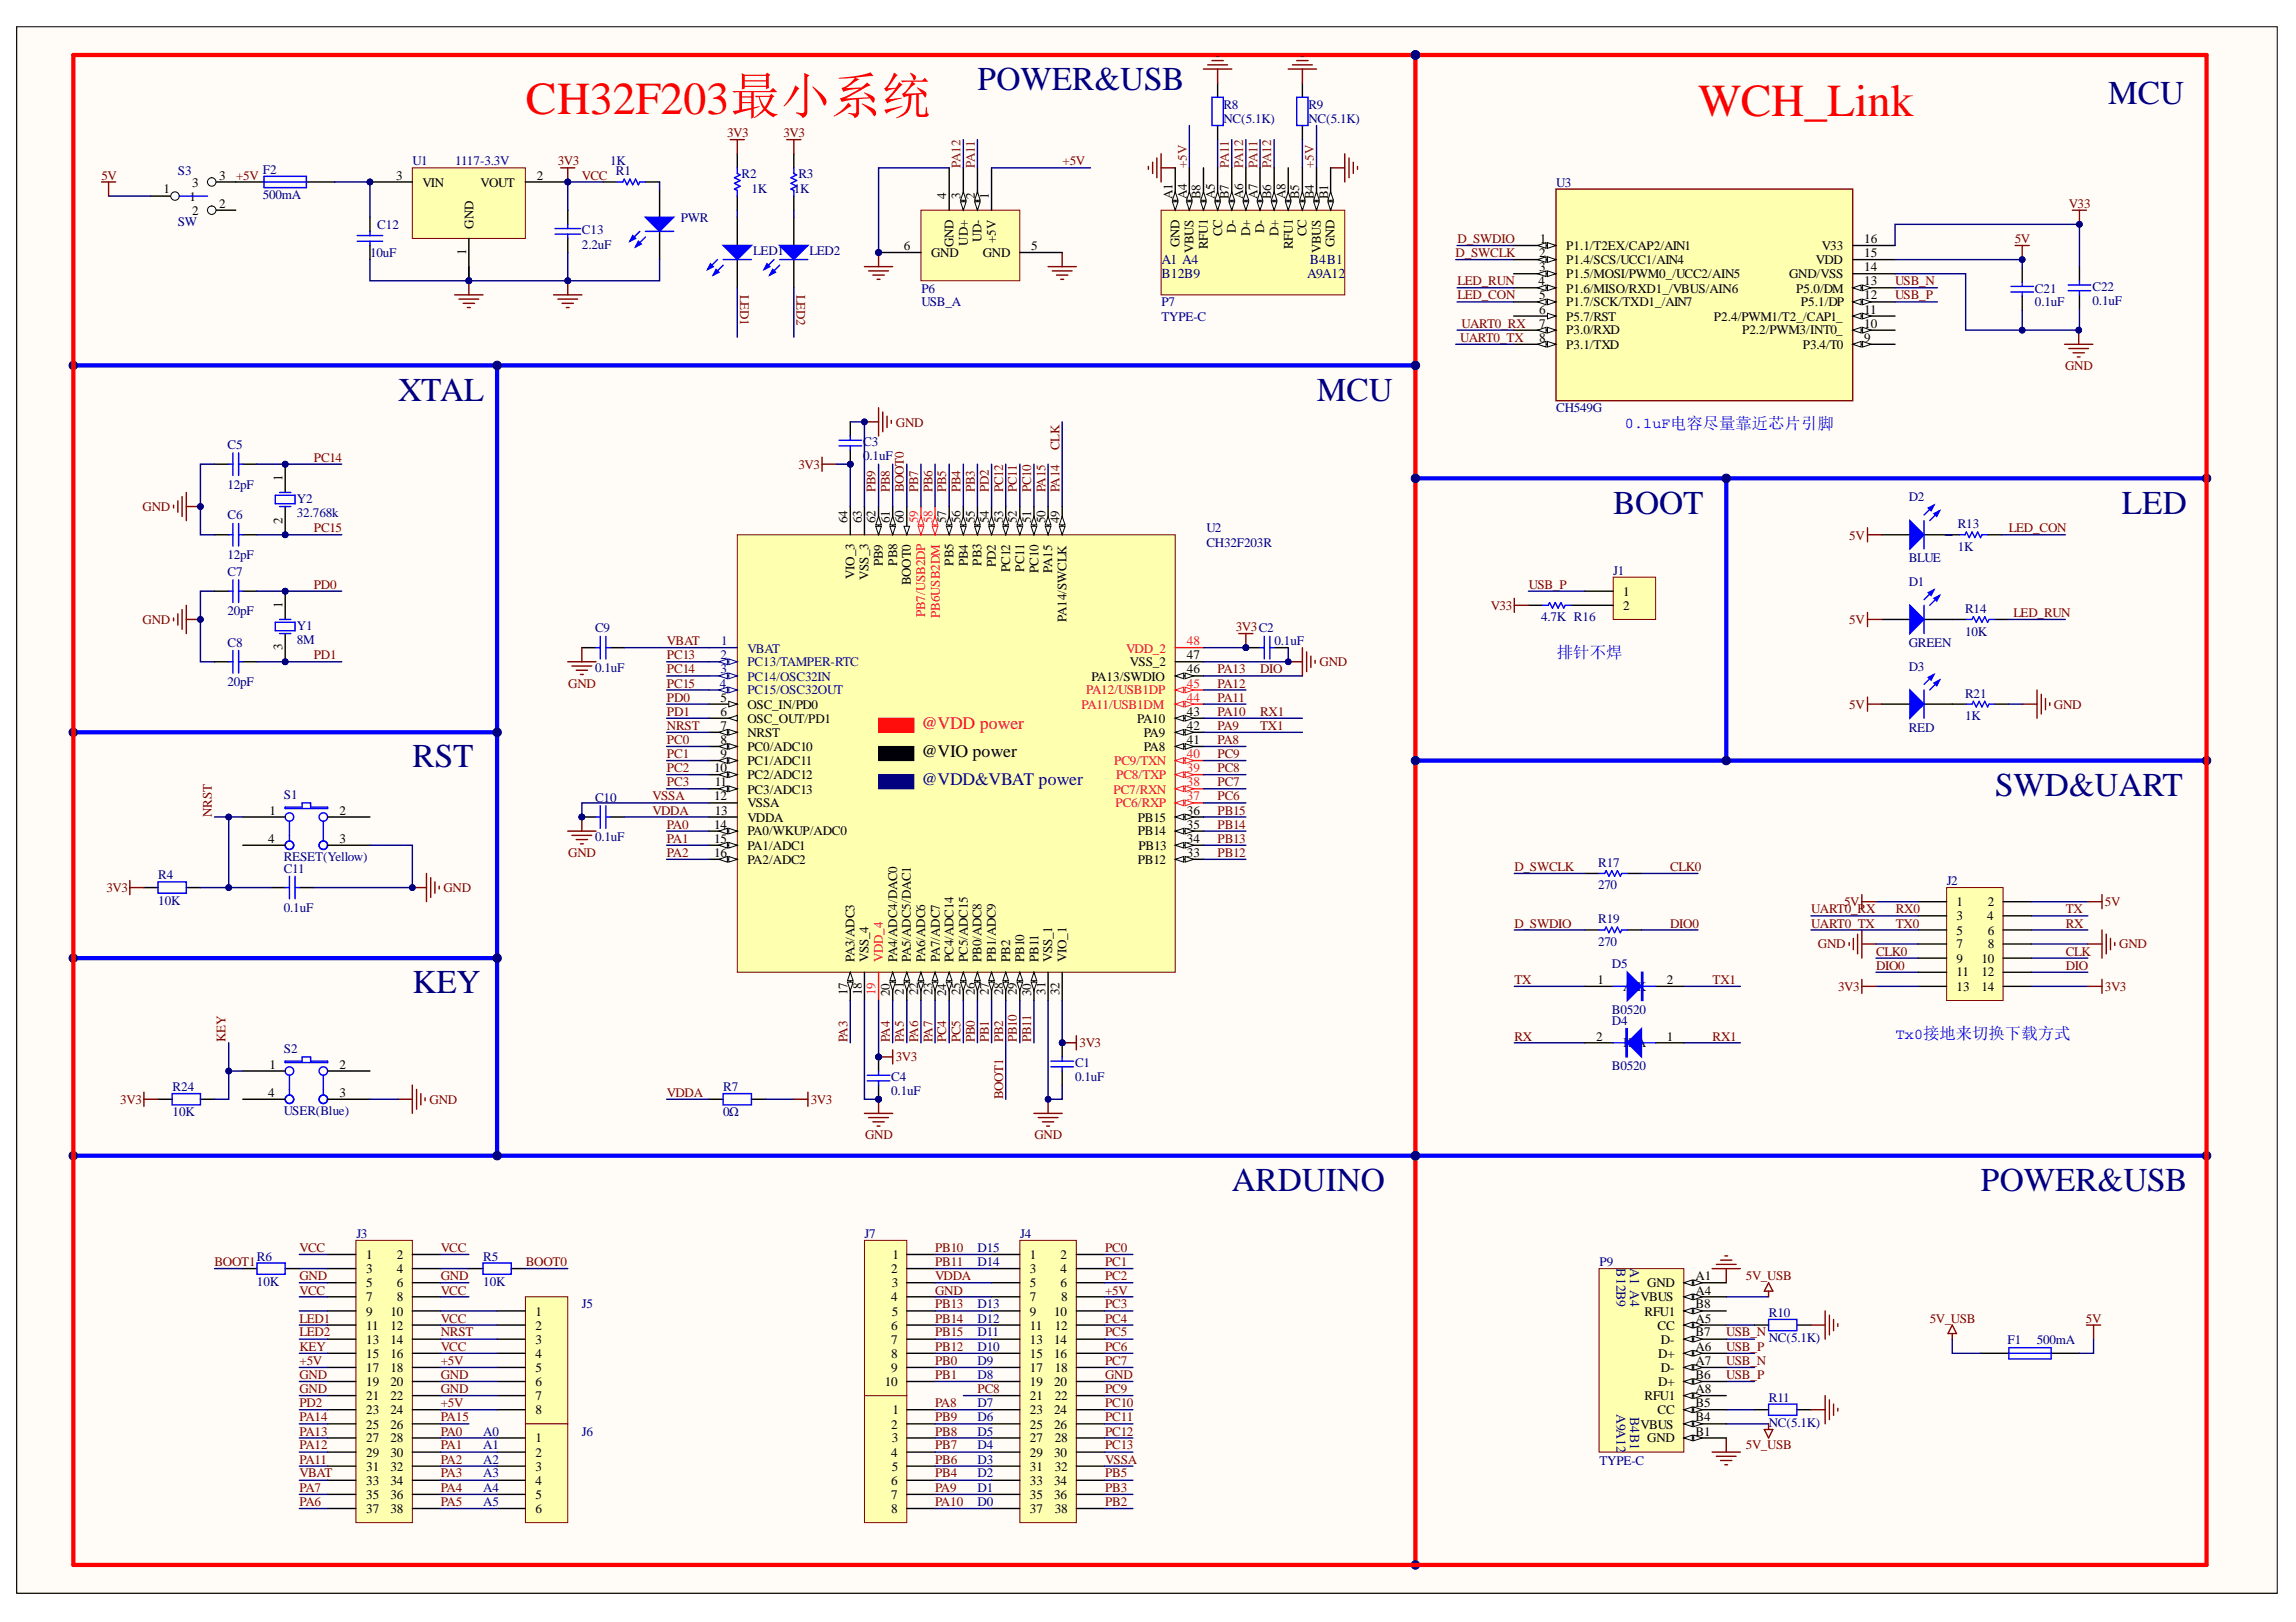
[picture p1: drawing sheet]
<svg xmlns="http://www.w3.org/2000/svg" width="297mm" height="210mm" viewBox="0 0 297 210" stroke-linecap="round" stroke-linejoin="round" font-family="sans-serif">
<defs><g id="words">
<g font-size="5.9" fill="#f00">
<text x="68" y="14.7">CH32F203最小系统</text>
<text x="219.7" y="15">WCH_Link</text>
</g>
<g font-size="4.3" fill="#000080">
<text x="126.5" y="11.7">POWER&amp;USB</text>
<text x="272.7" y="13.5">MCU</text>
<text x="51.5" y="51.9">XTAL</text>
<text x="170.4" y="51.9">MCU</text>
<text x="208.7" y="66.5">BOOT</text>
<text x="274.5" y="66.5">LED</text>
<text x="53.4" y="99.3">RST</text>
<text x="258.1" y="103">SWD&amp;UART</text>
<text x="53.4" y="128.6">KEY</text>
<text x="159.4" y="154.2">ARDUINO</text>
<text x="256.2" y="154.2">POWER&amp;USB</text>
</g>
<text font-size="2.3" fill="#ee0e22" x="119.2" y="94.3">@VDD power</text>
<text font-size="2.3" x="119.2" y="98">@VIO power</text>
<text font-size="2.3" fill="#0c0087" x="119.2" y="101.6">@VDD&amp;VBAT power</text>
<text font-size="2.1" fill="#00f" x="201.4" y="85.1">排针不焊</text>
<g font-size="1.9" fill="#00f">
<text x="210.2" y="55.4">0.1uF电容尽量靠近芯片引脚</text>
<text x="245.2" y="134.4">Tx0接地来切换下载方式</text>
</g>
<g font-size="1.8" fill="#000080">
<text x="150.2" y="34.1">A1 A4</text>
<text x="169.4" y="34.1">B4B1</text>
<text x="150.2" y="36">B12B9</text>
<text x="169.1" y="36">A9A12</text>
<text x="209.1" y="164.2" transform="rotate(90 209.1 164.2)">B12B9</text>
<text x="210.9" y="164.2" transform="rotate(90 210.9 164.2)">A1 A4</text>
<text x="209.1" y="183" transform="rotate(90 209.1 183)">A9A12</text>
<text x="210.9" y="183.3" transform="rotate(90 210.9 183.3)">B4B1</text>
</g>
<g font-size="1.7" fill="#800000">
<text x="94.1" y="17.7">3V3</text>
<text x="101.3" y="17.7">3V3</text>
<text x="13.1" y="23.2">5V</text>
<text x="30.5" y="23.2">+5V</text>
<text x="72.2" y="21.4">3V3</text>
<text x="75.3" y="23.2">VCC</text>
<text x="137.5" y="21.4">+5V</text>
<text x="267.7" y="26.9">V33</text>
<text x="188.3" y="33.3">D_SWCLK</text>
<text x="188.6" y="31.4">D_SWDIO</text>
<text x="260.6" y="31.4">5V</text>
<text x="95.8" y="38.1" transform="rotate(90 95.8 38.1)">LED1</text>
<text x="103" y="38.1" transform="rotate(90 103 38.1)">LED2</text>
<text x="188.6" y="36.9">LED_RUN</text>
<text x="188.6" y="38.7">LED_CON</text>
<text x="245.2" y="38.7">USB_P</text>
<text x="245.2" y="36.9">USB_N</text>
<text x="188.9" y="44.2">UART0_TX</text>
<text x="189.1" y="42.4">UART0_RX</text>
<text x="267.2" y="47.8">GND</text>
<text x="40.6" y="59.8">PC14</text>
<text x="115.9" y="55.2">GND</text>
<text x="137" y="58.2" transform="rotate(-90 137 58.2)">CLK</text>
<text x="103.3" y="60.7">3V3</text>
<text x="113.3" y="63.7" transform="rotate(-90 113.3 63.7)">PB9</text>
<text x="115.1" y="63.7" transform="rotate(-90 115.1 63.7)">PB8</text>
<text x="116.9" y="63.7" transform="rotate(-90 116.9 63.7)">BOOT0</text>
<text x="118.8" y="63.7" transform="rotate(-90 118.8 63.7)">PB7</text>
<text x="120.6" y="63.7" transform="rotate(-90 120.6 63.7)">PB6</text>
<text x="122.4" y="63.7" transform="rotate(-90 122.4 63.7)">PB5</text>
<text x="124.3" y="63.7" transform="rotate(-90 124.3 63.7)">PB4</text>
<text x="126.1" y="63.7" transform="rotate(-90 126.1 63.7)">PB3</text>
<text x="127.9" y="63.7" transform="rotate(-90 127.9 63.7)">PD2</text>
<text x="129.8" y="63.7" transform="rotate(-90 129.8 63.7)">PC12</text>
<text x="131.5" y="63.7" transform="rotate(-90 131.5 63.7)">PC11</text>
<text x="133.4" y="63.7" transform="rotate(-90 133.4 63.7)">PC10</text>
<text x="135.3" y="63.7" transform="rotate(-90 135.3 63.7)">PA15</text>
<text x="137" y="63.7" transform="rotate(-90 137 63.7)">PA14</text>
<text x="18.4" y="66.1">GND</text>
<text x="40.6" y="68.9">PC15</text>
<text x="239.2" y="69.8">5V</text>
<text x="259.9" y="68.9">LED_CON</text>
<text x="40.6" y="76.2">PD0</text>
<text x="197.8" y="76.2">USB_P</text>
<text x="18.4" y="80.7">GND</text>
<text x="86.3" y="83.5">VBAT</text>
<text x="159.9" y="81.7">3V3C2</text>
<text x="192.9" y="78.9">V33</text>
<text x="239.2" y="80.7">5V</text>
<text x="260.5" y="79.9">LED_RUN</text>
<text x="40.6" y="85.3">PD1</text>
<text x="73.5" y="89">GND</text>
<text x="86.3" y="85.3">PC13</text>
<text x="86.3" y="87.1">PC14</text>
<text x="86.3" y="89">PC15</text>
<text x="157.5" y="89">PA12</text>
<text x="157.5" y="87.1">PA13</text>
<text x="163" y="87.1">DIO</text>
<text x="170.7" y="86.2">GND</text>
<text x="86.3" y="94.4">NRST</text>
<text x="86.3" y="90.8">PD0</text>
<text x="86.3" y="92.6">PD1</text>
<text x="157.5" y="94.4">PA9</text>
<text x="157.5" y="92.6">PA10</text>
<text x="157.5" y="90.8">PA11</text>
<text x="163" y="94.4">TX1</text>
<text x="163" y="92.6">RX1</text>
<text x="239.2" y="91.7">5V</text>
<text x="265.7" y="91.7">GND</text>
<text x="86.3" y="96.3">PC0</text>
<text x="86.3" y="98.1">PC1</text>
<text x="86.3" y="99.9">PC2</text>
<text x="86.3" y="101.8">PC3</text>
<text x="157.5" y="101.8">PC7</text>
<text x="157.5" y="99.9">PC8</text>
<text x="157.5" y="98.1">PC9</text>
<text x="157.5" y="96.3">PA8</text>
<text x="27.4" y="105.7" transform="rotate(-90 27.4 105.7)">NRST</text>
<text x="84.4" y="105.4">VDDA</text>
<text x="84.4" y="103.5">VSSA</text>
<text x="86.3" y="107.3">PA0</text>
<text x="157.5" y="107.3">PB14</text>
<text x="157.5" y="105.4">PB15</text>
<text x="157.5" y="103.5">PC6</text>
<text x="73.5" y="110.9">GND</text>
<text x="86.3" y="109">PA1</text>
<text x="86.3" y="110.9">PA2</text>
<text x="157.5" y="110.9">PB12</text>
<text x="157.5" y="109">PB13</text>
<text x="195.9" y="112.7">D_SWCLK</text>
<text x="216.1" y="112.7">CLK0</text>
<text x="13.8" y="115.5">3V3</text>
<text x="57.4" y="115.5">GND</text>
<text x="234.3" y="118.2">UART0_RX</text>
<text x="238.6" y="117.2">5V</text>
<text x="245.2" y="118.2">RX0</text>
<text x="267.2" y="118.2">TX</text>
<text x="272.3" y="117.2">5V</text>
<text x="195.9" y="120">D_SWDIO</text>
<text x="216.1" y="120">DIO0</text>
<text x="234.3" y="120">UART0_TX</text>
<text x="235.2" y="122.7">GND</text>
<text x="242.7" y="123.7">CLK0</text>
<text x="242.7" y="125.5">DIO0</text>
<text x="245.2" y="120">TX0</text>
<text x="267.2" y="125.5">DIO</text>
<text x="267.2" y="123.7">CLK</text>
<text x="267.2" y="120">RX</text>
<text x="274.2" y="122.7">GND</text>
<text x="195.9" y="127.3">TX</text>
<text x="221.6" y="127.3">TX1</text>
<text x="237.8" y="128.2">3V3</text>
<text x="272.3" y="128.2">3V3</text>
<text x="29.2" y="134.9" transform="rotate(-90 29.2 134.9)">KEY</text>
<text x="109.6" y="134.9" transform="rotate(-90 109.6 134.9)">PA3</text>
<text x="115.1" y="134.9" transform="rotate(-90 115.1 134.9)">PA4</text>
<text x="115.9" y="137.4">3V3</text>
<text x="116.9" y="134.9" transform="rotate(-90 116.9 134.9)">PA5</text>
<text x="118.8" y="134.9" transform="rotate(-90 118.8 134.9)">PA6</text>
<text x="120.6" y="134.9" transform="rotate(-90 120.6 134.9)">PA7</text>
<text x="122.4" y="134.9" transform="rotate(-90 122.4 134.9)">PC4</text>
<text x="124.3" y="134.9" transform="rotate(-90 124.3 134.9)">PC5</text>
<text x="126.1" y="134.9" transform="rotate(-90 126.1 134.9)">PB0</text>
<text x="127.9" y="134.9" transform="rotate(-90 127.9 134.9)">PB1</text>
<text x="129.8" y="134.9" transform="rotate(-90 129.8 134.9)">PB2</text>
<text x="131.5" y="134.9" transform="rotate(-90 131.5 134.9)">PB10</text>
<text x="133.4" y="134.9" transform="rotate(-90 133.4 134.9)">PB11</text>
<text x="139.7" y="135.5">3V3</text>
<text x="195.9" y="134.7">RX</text>
<text x="221.6" y="134.7">RX1</text>
<text x="15.6" y="142.9">3V3</text>
<text x="55.6" y="142.9">GND</text>
<text x="86.3" y="141.9">VDDA</text>
<text x="104.9" y="142.9">3V3</text>
<text x="129.8" y="142.3" transform="rotate(-90 129.8 142.3)">BOOT1</text>
<text x="111.9" y="147.4">GND</text>
<text x="133.8" y="147.4">GND</text>
<text x="27.7" y="163.8">BOOT1</text>
<text x="38.7" y="162">VCC</text>
<text x="38.7" y="165.7">GND</text>
<text x="38.7" y="167.5">VCC</text>
<text x="57" y="162">VCC</text>
<text x="57" y="165.7">GND</text>
<text x="57" y="167.5">VCC</text>
<text x="68" y="163.8">BOOT0</text>
<text x="121" y="162">PB10</text>
<text x="121" y="163.8">PB11</text>
<text x="121" y="165.7">VDDA</text>
<text x="121" y="167.5">GND</text>
<text x="143" y="167.5">+5V</text>
<text x="143" y="162">PC0</text>
<text x="143" y="163.8">PC1</text>
<text x="143" y="165.7">PC2</text>
<text x="225.9" y="165.7">5V_USB</text>
<text x="38.7" y="171.2">LED1</text>
<text x="38.7" y="172.9">LED2</text>
<text x="57" y="171.2">VCC</text>
<text x="57" y="172.9">NRST</text>
<text x="121" y="169.3">PB13</text>
<text x="121" y="171.2">PB14</text>
<text x="121" y="172.9">PB15</text>
<text x="143" y="169.3">PC3</text>
<text x="143" y="171.2">PC4</text>
<text x="143" y="172.9">PC5</text>
<text x="223.3" y="172.9">USB_N</text>
<text x="249.6" y="171.2">5V_USB</text>
<text x="269.9" y="171.2">5V</text>
<text x="38.7" y="174.8">KEY</text>
<text x="38.7" y="178.4">GND</text>
<text x="38.7" y="176.7">+5V</text>
<text x="57" y="174.8">VCC</text>
<text x="57" y="176.7">+5V</text>
<text x="57" y="178.4">GND</text>
<text x="121" y="174.8">PB12</text>
<text x="121" y="176.7">PB0</text>
<text x="121" y="178.4">PB1</text>
<text x="143" y="178.4">GND</text>
<text x="143" y="174.8">PC6</text>
<text x="143" y="176.7">PC7</text>
<text x="223.3" y="174.8">USB_P</text>
<text x="223.3" y="176.7">USB_N</text>
<text x="223.3" y="178.4">USB_P</text>
<text x="38.7" y="185.8">PA13</text>
<text x="38.7" y="183.9">PA14</text>
<text x="38.7" y="182.1">PD2</text>
<text x="38.7" y="180.3">GND</text>
<text x="57" y="180.3">GND</text>
<text x="57" y="182.1">+5V</text>
<text x="57" y="185.8">PA0</text>
<text x="57" y="183.9">PA15</text>
<text x="121" y="185.8">PB8</text>
<text x="121" y="183.9">PB9</text>
<text x="121" y="182.1">PA8</text>
<text x="126.5" y="180.3">PC8</text>
<text x="143" y="180.3">PC9</text>
<text x="143" y="182.1">PC10</text>
<text x="143" y="183.9">PC11</text>
<text x="143" y="185.8">PC12</text>
<text x="38.7" y="191.2">VBAT</text>
<text x="38.7" y="189.4">PA11</text>
<text x="38.7" y="187.6">PA12</text>
<text x="57" y="187.6">PA1</text>
<text x="57" y="189.4">PA2</text>
<text x="57" y="191.2">PA3</text>
<text x="121" y="191.2">PB4</text>
<text x="121" y="189.4">PB6</text>
<text x="121" y="187.6">PB7</text>
<text x="143" y="189.4">VSSA</text>
<text x="143" y="191.2">PB5</text>
<text x="143" y="187.6">PC13</text>
<text x="225.9" y="187.6">5V_USB</text>
<text x="38.7" y="194.9">PA6</text>
<text x="38.7" y="193.1">PA7</text>
<text x="57" y="193.1">PA4</text>
<text x="57" y="194.9">PA5</text>
<text x="121" y="194.9">PA10</text>
<text x="121" y="193.1">PA9</text>
<text x="143" y="194.9">PB2</text>
<text x="143" y="193.1">PB3</text>
</g>
<g font-size="1.7" fill="#000080">
<text x="158.3" y="14.1">R8</text>
<text x="158.3" y="15.9">NC(5.1K)</text>
<text x="169.3" y="14.1">R9</text>
<text x="169.3" y="15.9">NC(5.1K)</text>
<text x="23" y="22.7">S3</text>
<text x="34" y="22.5">F2</text>
<text x="53.4" y="21.4">U1</text>
<text x="58.9" y="21.4">1117-3.3V</text>
<text x="78.9" y="21.4">1K</text>
<text x="79.7" y="22.7">R1</text>
<text x="95.9" y="23.1">R2</text>
<text x="103.3" y="23.1">R3</text>
<text x="23" y="29.2">SW</text>
<text x="34" y="25.8">500mA</text>
<text x="48.8" y="29.6">C12</text>
<text x="88.1" y="28.7">PWR</text>
<text x="97.2" y="25">1K</text>
<text x="102.7" y="25">1K</text>
<text x="201.3" y="24.2">U3</text>
<text x="47.9" y="33.3">10uF</text>
<text x="75.3" y="30.3">C13</text>
<text x="75.3" y="32.2">2.2uF</text>
<text x="97.5" y="33">LED1</text>
<text x="104.7" y="33">LED2</text>
<text x="119.2" y="37.9">P6</text>
<text x="119.2" y="39.6">USB_A</text>
<text x="150.2" y="39.6">P7</text>
<text x="150.2" y="41.5">TYPE-C</text>
<text x="263.3" y="37.9">C21</text>
<text x="263.3" y="39.6">0.1uF</text>
<text x="270.7" y="37.6">C22</text>
<text x="270.7" y="39.5">0.1uF</text>
<text x="201.3" y="53.3">CH549G</text>
<text x="29.4" y="58.1">C5</text>
<text x="111.7" y="57.7">C3</text>
<text x="111.7" y="59.6">0.1uF</text>
<text x="29.4" y="63.2">12pF</text>
<text x="38.4" y="65.1">Y2</text>
<text x="246.9" y="64.8">D2</text>
<text x="29.4" y="67.2">C6</text>
<text x="38.4" y="66.9">32.768k</text>
<text x="156.1" y="68.9">U2</text>
<text x="156.1" y="70.7">CH32F203R</text>
<text x="253.3" y="68.3">R13</text>
<text x="253.3" y="71.3">1K</text>
<text x="29.4" y="72.4">12pF</text>
<text x="29.4" y="74.6">C7</text>
<text x="208.7" y="74.4">J1</text>
<text x="246.9" y="72.7">BLUE</text>
<text x="246.9" y="75.8">D1</text>
<text x="29.4" y="79.6">20pF</text>
<text x="29.4" y="83.7">C8</text>
<text x="38.4" y="81.5">Y1</text>
<text x="38.4" y="83.3">8M</text>
<text x="77" y="81.8">C9</text>
<text x="164.9" y="83.5">0.1uF</text>
<text x="199.4" y="80.4">4.7K R16</text>
<text x="246.9" y="83.7">GREEN</text>
<text x="254.2" y="79.3">R14</text>
<text x="254.2" y="82.2">10K</text>
<text x="29.4" y="88.8">20pF</text>
<text x="77" y="87">0.1uF</text>
<text x="246.9" y="86.8">D3</text>
<text x="246.9" y="94.7">RED</text>
<text x="254.2" y="90.3">R21</text>
<text x="254.2" y="93.1">1K</text>
<text x="36.7" y="103.4">S1</text>
<text x="77" y="103.8">C10</text>
<text x="20.5" y="113.8">R4</text>
<text x="36.7" y="112.9">C11</text>
<text x="36.7" y="111.4">RESET(Yellow)</text>
<text x="77" y="108.9">0.1uF</text>
<text x="206.8" y="112.2">R17</text>
<text x="20.5" y="117.1">10K</text>
<text x="36.7" y="118">0.1uF</text>
<text x="206.8" y="119.4">R19</text>
<text x="206.8" y="115">270</text>
<text x="251.8" y="114.5">J2</text>
<text x="206.8" y="122.4">270</text>
<text x="208.5" y="125.3">D5</text>
<text x="208.5" y="131.2">B0520</text>
<text x="36.7" y="136.3">S2</text>
<text x="208.5" y="132.6">D4</text>
<text x="22.3" y="141.2">R24</text>
<text x="93.6" y="141.2">R7</text>
<text x="115.3" y="139.9">C4</text>
<text x="115.3" y="141.8">0.1uF</text>
<text x="139.1" y="138.1">C1</text>
<text x="139.1" y="139.9">0.1uF</text>
<text x="208.5" y="138.5">B0520</text>
<text x="22.3" y="144.5">10K</text>
<text x="36.7" y="144.3">USER(Blue)</text>
<text x="93.6" y="144.5">0Ω</text>
<text x="46.1" y="160.2">J3</text>
<text x="111.8" y="160.2">J7</text>
<text x="132" y="160.2">J4</text>
<text x="33.2" y="163.1">R6</text>
<text x="33.2" y="166.4">10K</text>
<text x="62.5" y="163.1">R5</text>
<text x="62.5" y="166.4">10K</text>
<text x="126.5" y="163.8">D14</text>
<text x="126.5" y="162">D15</text>
<text x="206.9" y="163.8">P9</text>
<text x="75.3" y="169.3">J5</text>
<text x="126.5" y="172.9">D11</text>
<text x="126.5" y="171.2">D12</text>
<text x="126.5" y="169.3">D13</text>
<text x="228.8" y="170.4">R10</text>
<text x="228.8" y="173.7">NC(5.1K)</text>
<text x="259.7" y="173.9">F1</text>
<text x="263.5" y="173.9">500mA</text>
<text x="126.5" y="178.4">D8</text>
<text x="126.5" y="176.7">D9</text>
<text x="126.5" y="174.8">D10</text>
<text x="62.5" y="185.8">A0</text>
<text x="75.3" y="185.8">J6</text>
<text x="111.8" y="180.3">J8</text>
<text x="126.5" y="185.8">D5</text>
<text x="126.5" y="183.9">D6</text>
<text x="126.5" y="182.1">D7</text>
<text x="228.8" y="181.4">R11</text>
<text x="228.8" y="184.7">NC(5.1K)</text>
<text x="62.5" y="187.6">A1</text>
<text x="62.5" y="189.4">A2</text>
<text x="62.5" y="191.2">A3</text>
<text x="126.5" y="191.2">D2</text>
<text x="126.5" y="189.4">D3</text>
<text x="126.5" y="187.6">D4</text>
<text x="206.9" y="189.6">TYPE-C</text>
<text x="62.5" y="193.1">A4</text>
<text x="62.5" y="194.9">A5</text>
<text x="126.5" y="194.9">D0</text>
<text x="126.5" y="193.1">D1</text>
</g>
<g font-size="1.7">
<text x="28.3" y="23.2">3</text>
<text x="51.3" y="23.2">3</text>
<text x="69.5" y="23.2">2</text>
<text x="21.1" y="25">1</text>
<text x="24.5" y="25.9">1</text>
<text x="24.9" y="24.2">3</text>
<text x="24.9" y="27.8">2</text>
<text x="28.3" y="26.9">2</text>
<text x="54.7" y="24.2">VIN</text>
<text x="61.2" y="29.6" transform="rotate(-90 61.2 29.6)">GND</text>
<text x="62.2" y="24.2">VOUT</text>
<text x="122.4" y="25.8" transform="rotate(-90 122.4 25.8)">4</text>
<text x="124.3" y="25.8" transform="rotate(-90 124.3 25.8)">3</text>
<text x="126.1" y="25.8" transform="rotate(-90 126.1 25.8)">2</text>
<text x="127.9" y="25.8" transform="rotate(-90 127.9 25.8)">1</text>
<text x="151.7" y="25.8" transform="rotate(-90 151.7 25.8)">A1</text>
<text x="153.5" y="25.8" transform="rotate(-90 153.5 25.8)">A4</text>
<text x="155.3" y="25.8" transform="rotate(-90 155.3 25.8)">B8</text>
<text x="157.2" y="25.8" transform="rotate(-90 157.2 25.8)">A5</text>
<text x="159" y="25.8" transform="rotate(-90 159 25.8)">B7</text>
<text x="160.8" y="25.8" transform="rotate(-90 160.8 25.8)">A6</text>
<text x="162.7" y="25.8" transform="rotate(-90 162.7 25.8)">A7</text>
<text x="164.5" y="25.8" transform="rotate(-90 164.5 25.8)">B6</text>
<text x="166.3" y="25.8" transform="rotate(-90 166.3 25.8)">A8</text>
<text x="168.1" y="25.8" transform="rotate(-90 168.1 25.8)">B5</text>
<text x="170" y="25.8" transform="rotate(-90 170 25.8)">B4</text>
<text x="171.8" y="25.8" transform="rotate(-90 171.8 25.8)">B1</text>
<text x="60.3" y="33" transform="rotate(-90 60.3 33)">1</text>
<text x="116.9" y="32.4">6</text>
<text x="120.5" y="33.3">GND</text>
<text x="123.3" y="31.9" transform="rotate(-90 123.3 31.9)">GND</text>
<text x="125.2" y="31.8" transform="rotate(-90 125.2 31.8)">UD+</text>
<text x="127" y="31.4" transform="rotate(-90 127 31.4)">UD-</text>
<text x="127.2" y="33.3">GND</text>
<text x="128.8" y="31.4" transform="rotate(-90 128.8 31.4)">+5V</text>
<text x="133.4" y="32.4">5</text>
<text x="152.6" y="31.9" transform="rotate(-90 152.6 31.9)">GND</text>
<text x="154.4" y="32.8" transform="rotate(-90 154.4 32.8)">VBUS</text>
<text x="156.3" y="32.3" transform="rotate(-90 156.3 32.3)">RFU1</text>
<text x="158.1" y="30.6" transform="rotate(-90 158.1 30.6)">CC</text>
<text x="159.9" y="30.2" transform="rotate(-90 159.9 30.2)">D-</text>
<text x="161.8" y="30.6" transform="rotate(-90 161.8 30.6)">D+</text>
<text x="163.5" y="30.2" transform="rotate(-90 163.5 30.2)">D-</text>
<text x="165.4" y="30.6" transform="rotate(-90 165.4 30.6)">D+</text>
<text x="167.3" y="32.3" transform="rotate(-90 167.3 32.3)">RFU1</text>
<text x="169" y="30.6" transform="rotate(-90 169 30.6)">CC</text>
<text x="170.9" y="32.8" transform="rotate(-90 170.9 32.8)">VBUS</text>
<text x="172.7" y="31.9" transform="rotate(-90 172.7 31.9)">GND</text>
<text x="199.1" y="35.1">3</text>
<text x="199.1" y="33.3">2</text>
<text x="199.2" y="31.4">1</text>
<text x="202.6" y="32.4">P1.1/T2EX/CAP2/AIN1</text>
<text x="202.6" y="34.1">P1.4/SCS/UCC1/AIN4</text>
<text x="234.9" y="34.1">VDD</text>
<text x="235.7" y="32.4">V33</text>
<text x="241.2" y="35.1">14</text>
<text x="241.2" y="33.3">15</text>
<text x="241.2" y="31.4">16</text>
<text x="199.1" y="36.9">4</text>
<text x="199.1" y="38.7">5</text>
<text x="199.1" y="40.6">6</text>
<text x="202.6" y="36">P1.5/MOSI/PWM0_/UCC2/AIN5</text>
<text x="202.6" y="37.9">P1.6/MISO/RXD1_/VBUS/AIN6</text>
<text x="202.6" y="39.6">P1.7/SCK/TXD1_/AIN7</text>
<text x="202.6" y="41.5">P5.7/RST</text>
<text x="221.7" y="41.5">P2.4/PWM1/T2_/CAP1_</text>
<text x="231.5" y="36">GND/VSS</text>
<text x="232.4" y="37.9">P5.0/DM</text>
<text x="233" y="39.6">P5.1/DP</text>
<text x="241.2" y="38.7">12</text>
<text x="241.2" y="36.9">13</text>
<text x="241.2" y="40.6">11</text>
<text x="199.1" y="42.4">7</text>
<text x="199.1" y="44.2">8</text>
<text x="202.6" y="43.3">P3.0/RXD</text>
<text x="202.6" y="45.1">P3.1/TXD</text>
<text x="225.4" y="43.3">P2.2/PWM3/INT0_</text>
<text x="233.2" y="45.1">P3.4/T0</text>
<text x="241.2" y="44.2">9</text>
<text x="241.2" y="42.4">10</text>
<text x="36.5" y="62.3" transform="rotate(-90 36.5 62.3)">1</text>
<text x="36.5" y="67.8" transform="rotate(-90 36.5 67.8)">2</text>
<text x="109.6" y="67.7" transform="rotate(-90 109.6 67.7)">64</text>
<text x="111.5" y="67.7" transform="rotate(-90 111.5 67.7)">63</text>
<text x="113.3" y="67.7" transform="rotate(-90 113.3 67.7)">62</text>
<text x="115.1" y="67.7" transform="rotate(-90 115.1 67.7)">61</text>
<text x="116.9" y="67.7" transform="rotate(-90 116.9 67.7)">60</text>
<text x="122.4" y="67.7" transform="rotate(-90 122.4 67.7)">57</text>
<text x="124.3" y="67.7" transform="rotate(-90 124.3 67.7)">56</text>
<text x="126.1" y="67.7" transform="rotate(-90 126.1 67.7)">55</text>
<text x="127.9" y="67.7" transform="rotate(-90 127.9 67.7)">54</text>
<text x="129.8" y="67.7" transform="rotate(-90 129.8 67.7)">53</text>
<text x="131.5" y="67.7" transform="rotate(-90 131.5 67.7)">52</text>
<text x="133.4" y="67.7" transform="rotate(-90 133.4 67.7)">51</text>
<text x="135.3" y="67.7" transform="rotate(-90 135.3 67.7)">50</text>
<text x="137" y="67.7" transform="rotate(-90 137 67.7)">49</text>
<text x="110.6" y="74.9" transform="rotate(-90 110.6 74.9)">VIO_3</text>
<text x="112.3" y="75.1" transform="rotate(-90 112.3 75.1)">VSS_3</text>
<text x="114.2" y="73.3" transform="rotate(-90 114.2 73.3)">PB9</text>
<text x="116.1" y="73.2" transform="rotate(-90 116.1 73.2)">PB8</text>
<text x="117.8" y="75.7" transform="rotate(-90 117.8 75.7)">BOOT0</text>
<text x="123.3" y="73.2" transform="rotate(-90 123.3 73.2)">PB5</text>
<text x="125.2" y="73.3" transform="rotate(-90 125.2 73.3)">PB4</text>
<text x="127" y="73.2" transform="rotate(-90 127 73.2)">PB3</text>
<text x="128.8" y="73.4" transform="rotate(-90 128.8 73.4)">PD2</text>
<text x="130.7" y="74" transform="rotate(-90 130.7 74)">PC12</text>
<text x="132.5" y="74" transform="rotate(-90 132.5 74)">PC11</text>
<text x="134.3" y="74.1" transform="rotate(-90 134.3 74.1)">PC10</text>
<text x="136.1" y="74.1" transform="rotate(-90 136.1 74.1)">PA15</text>
<text x="210" y="77.1">1</text>
<text x="36.5" y="78.7" transform="rotate(-90 36.5 78.7)">1</text>
<text x="138" y="80.5" transform="rotate(-90 138 80.5)">PA14/SWCLK</text>
<text x="210" y="78.9">2</text>
<text x="36.5" y="84.1" transform="rotate(-90 36.5 84.1)">3</text>
<text x="141.2" y="88.1">PA13/SWDIO</text>
<text x="146.2" y="86.2">VSS_2</text>
<text x="153.5" y="87.1">46</text>
<text x="153.5" y="85.3">47</text>
<text x="93.2" y="90.8">5</text>
<text x="93.2" y="92.6">6</text>
<text x="93.2" y="94.4">7</text>
<text x="96.7" y="91.7">OSC_IN/PD0</text>
<text x="96.7" y="93.6">OSC_OUT/PD1</text>
<text x="96.7" y="95.3">NRST</text>
<text x="147.1" y="93.6">PA10</text>
<text x="148" y="95.3">PA9</text>
<text x="153.5" y="94.4">42</text>
<text x="153.5" y="92.6">43</text>
<text x="92.4" y="99.9">10</text>
<text x="92.5" y="101.8">11</text>
<text x="93.2" y="96.3">8</text>
<text x="93.2" y="98.1">9</text>
<text x="96.7" y="97.2">PC0/ADC10</text>
<text x="96.7" y="99">PC1/ADC11</text>
<text x="96.7" y="100.8">PC2/ADC12</text>
<text x="148" y="97.2">PA8</text>
<text x="153.5" y="96.3">41</text>
<text x="34.9" y="105.4">1</text>
<text x="43.9" y="105.4">2</text>
<text x="92.4" y="103.5">12</text>
<text x="92.4" y="107.3">14</text>
<text x="92.5" y="105.4">13</text>
<text x="96.7" y="102.7">PC3/ADC13</text>
<text x="96.7" y="104.5">VSSA</text>
<text x="96.7" y="106.3">VDDA</text>
<text x="147.2" y="106.3">PB15</text>
<text x="153.5" y="107.3">35</text>
<text x="153.5" y="105.4">36</text>
<text x="34.7" y="109">4</text>
<text x="43.9" y="109">3</text>
<text x="92.4" y="109">15</text>
<text x="92.4" y="110.9">16</text>
<text x="96.7" y="108.1">PA0/WKUP/ADC0</text>
<text x="96.7" y="110">PA1/ADC1</text>
<text x="96.7" y="111.8">PA2/ADC2</text>
<text x="147.2" y="111.8">PB12</text>
<text x="147.2" y="108.1">PB14</text>
<text x="147.3" y="110">PB13</text>
<text x="153.5" y="110.9">33</text>
<text x="153.5" y="109">34</text>
<text x="253.1" y="117.2">1</text>
<text x="253.1" y="119.1">3</text>
<text x="257.1" y="119.1">4</text>
<text x="257.2" y="117.2">2</text>
<text x="110.6" y="124.5" transform="rotate(-90 110.6 124.5)">PA3/ADC3</text>
<text x="112.3" y="124.5" transform="rotate(-90 112.3 124.5)">VSS_4</text>
<text x="116.1" y="124.5" transform="rotate(-90 116.1 124.5)">PA4/ADC4/DAC0</text>
<text x="117.8" y="124.5" transform="rotate(-90 117.8 124.5)">PA5/ADC5/DAC1</text>
<text x="119.7" y="124.5" transform="rotate(-90 119.7 124.5)">PA6/ADC6</text>
<text x="121.6" y="124.5" transform="rotate(-90 121.6 124.5)">PA7/ADC7</text>
<text x="123.3" y="124.5" transform="rotate(-90 123.3 124.5)">PC4/ADC14</text>
<text x="125.2" y="124.5" transform="rotate(-90 125.2 124.5)">PC5/ADC15</text>
<text x="127" y="124.5" transform="rotate(-90 127 124.5)">PB0/ADC8</text>
<text x="128.8" y="124.5" transform="rotate(-90 128.8 124.5)">PB1/ADC9</text>
<text x="130.7" y="124.5" transform="rotate(-90 130.7 124.5)">PB2</text>
<text x="132.5" y="124.5" transform="rotate(-90 132.5 124.5)">PB10</text>
<text x="134.3" y="124.5" transform="rotate(-90 134.3 124.5)">PB11</text>
<text x="136.1" y="124.5" transform="rotate(-90 136.1 124.5)">VSS_1</text>
<text x="138" y="124.5" transform="rotate(-90 138 124.5)">VIO_1</text>
<text x="253.1" y="121">5</text>
<text x="253.1" y="122.7">7</text>
<text x="253.1" y="124.6">9</text>
<text x="256.3" y="124.6">10</text>
<text x="257.2" y="121">6</text>
<text x="257.2" y="122.7">8</text>
<text x="109.6" y="128.8" transform="rotate(-90 109.6 128.8)">17</text>
<text x="111.5" y="128.8" transform="rotate(-90 111.5 128.8)">18</text>
<text x="115.1" y="128.9" transform="rotate(-90 115.1 128.9)">20</text>
<text x="116.9" y="128.7" transform="rotate(-90 116.9 128.7)">21</text>
<text x="118.8" y="128.8" transform="rotate(-90 118.8 128.8)">22</text>
<text x="120.6" y="128.8" transform="rotate(-90 120.6 128.8)">23</text>
<text x="122.4" y="128.9" transform="rotate(-90 122.4 128.9)">24</text>
<text x="124.3" y="128.8" transform="rotate(-90 124.3 128.8)">25</text>
<text x="126.1" y="128.8" transform="rotate(-90 126.1 128.8)">26</text>
<text x="127.9" y="128.8" transform="rotate(-90 127.9 128.8)">27</text>
<text x="129.8" y="128.8" transform="rotate(-90 129.8 128.8)">28</text>
<text x="131.5" y="128.8" transform="rotate(-90 131.5 128.8)">29</text>
<text x="133.4" y="128.9" transform="rotate(-90 133.4 128.9)">30</text>
<text x="135.3" y="128.7" transform="rotate(-90 135.3 128.7)">31</text>
<text x="137" y="128.8" transform="rotate(-90 137 128.8)">32</text>
<text x="206.7" y="127.3">1</text>
<text x="210" y="128.2">A K</text>
<text x="215.6" y="127.3">2</text>
<text x="253.1" y="126.4">11</text>
<text x="253.1" y="128.2">13</text>
<text x="256.3" y="126.4">12</text>
<text x="256.3" y="128.2">14</text>
<text x="206.5" y="134.7">2</text>
<text x="210" y="135.5">K A</text>
<text x="215.6" y="134.7">1</text>
<text x="34.7" y="141.9">4</text>
<text x="34.9" y="138.3">1</text>
<text x="43.9" y="141.9">3</text>
<text x="43.9" y="138.3">2</text>
<text x="47.4" y="163">1</text>
<text x="47.4" y="164.7">3</text>
<text x="47.4" y="166.6">5</text>
<text x="51.4" y="163">2</text>
<text x="51.4" y="164.7">4</text>
<text x="51.4" y="166.6">6</text>
<text x="115.3" y="164.7">2</text>
<text x="115.4" y="166.6">3</text>
<text x="115.5" y="163">1</text>
<text x="133.2" y="163">1</text>
<text x="133.2" y="164.7">3</text>
<text x="133.2" y="166.6">5</text>
<text x="137.2" y="163">2</text>
<text x="137.2" y="164.7">4</text>
<text x="137.2" y="166.6">6</text>
<text x="213.1" y="166.6">GND</text>
<text x="219.4" y="165.7">A1</text>
<text x="219.4" y="167.5">A4</text>
<text x="47.4" y="168.4">7</text>
<text x="47.4" y="170.2">9</text>
<text x="47.4" y="172.1">11</text>
<text x="47.4" y="173.9">13</text>
<text x="50.5" y="170.2">10</text>
<text x="50.5" y="172.1">12</text>
<text x="50.5" y="173.9">14</text>
<text x="51.4" y="168.4">8</text>
<text x="69.3" y="170.2">1</text>
<text x="69.3" y="172.1">2</text>
<text x="69.3" y="173.9">3</text>
<text x="115.3" y="168.4">4</text>
<text x="115.3" y="172.1">6</text>
<text x="115.3" y="173.9">7</text>
<text x="115.4" y="170.2">5</text>
<text x="133.2" y="168.4">7</text>
<text x="133.2" y="170.2">9</text>
<text x="133.2" y="172.1">11</text>
<text x="133.2" y="173.9">13</text>
<text x="136.4" y="170.2">10</text>
<text x="136.4" y="173.9">14</text>
<text x="136.5" y="172.1">12</text>
<text x="137.3" y="168.4">8</text>
<text x="212.3" y="168.4">VBUS</text>
<text x="212.8" y="170.2">RFU1</text>
<text x="214.5" y="172.1">CC</text>
<text x="214.9" y="173.9">D-</text>
<text x="219.4" y="172.9">B7</text>
<text x="219.4" y="169.3">B8</text>
<text x="219.4" y="171.2">A5</text>
<text x="47.4" y="175.7">15</text>
<text x="47.4" y="177.5">17</text>
<text x="47.4" y="179.4">19</text>
<text x="50.5" y="175.7">16</text>
<text x="50.5" y="177.5">18</text>
<text x="50.5" y="179.4">20</text>
<text x="69.3" y="175.7">4</text>
<text x="69.3" y="177.5">5</text>
<text x="69.3" y="179.4">6</text>
<text x="114.5" y="179.4">10</text>
<text x="115.3" y="175.7">8</text>
<text x="115.3" y="177.5">9</text>
<text x="133.2" y="175.7">15</text>
<text x="133.2" y="177.5">17</text>
<text x="133.2" y="179.4">19</text>
<text x="136.4" y="175.7">16</text>
<text x="136.4" y="179.4">20</text>
<text x="136.5" y="177.5">18</text>
<text x="214.5" y="179.4">D+</text>
<text x="214.5" y="175.7">D+</text>
<text x="214.9" y="177.5">D-</text>
<text x="219.4" y="178.4">B6</text>
<text x="219.4" y="174.8">A6</text>
<text x="219.4" y="176.7">A7</text>
<text x="47.4" y="181.2">21</text>
<text x="47.4" y="183">23</text>
<text x="47.4" y="184.9">25</text>
<text x="50.5" y="181.2">22</text>
<text x="50.5" y="183">24</text>
<text x="50.5" y="184.9">26</text>
<text x="69.3" y="181.2">7</text>
<text x="69.3" y="183">8</text>
<text x="115.3" y="184.9">2</text>
<text x="115.5" y="183">1</text>
<text x="133.2" y="181.2">21</text>
<text x="133.2" y="183">23</text>
<text x="133.2" y="184.9">25</text>
<text x="136.4" y="183">24</text>
<text x="136.4" y="184.9">26</text>
<text x="136.5" y="181.2">22</text>
<text x="212.3" y="184.9">VBUS</text>
<text x="212.8" y="181.2">RFU1</text>
<text x="214.5" y="183">CC</text>
<text x="219.4" y="185.8">B1</text>
<text x="219.4" y="183.9">B4</text>
<text x="219.4" y="182.1">B5</text>
<text x="219.4" y="180.3">A8</text>
<text x="47.4" y="186.6">27</text>
<text x="47.4" y="188.5">29</text>
<text x="47.4" y="190.4">31</text>
<text x="50.5" y="186.6">28</text>
<text x="50.5" y="188.5">30</text>
<text x="50.5" y="190.4">32</text>
<text x="69.3" y="186.6">1</text>
<text x="69.3" y="188.5">2</text>
<text x="69.3" y="190.4">3</text>
<text x="115.3" y="188.5">4</text>
<text x="115.4" y="186.6">3</text>
<text x="115.4" y="190.4">5</text>
<text x="133.2" y="186.6">27</text>
<text x="133.2" y="188.5">29</text>
<text x="133.2" y="190.4">31</text>
<text x="136.4" y="188.5">30</text>
<text x="136.5" y="186.6">28</text>
<text x="136.5" y="190.4">32</text>
<text x="213.1" y="186.6">GND</text>
<text x="47.4" y="192.1">33</text>
<text x="47.4" y="194">35</text>
<text x="47.4" y="195.8">37</text>
<text x="50.5" y="192.1">34</text>
<text x="50.5" y="194">36</text>
<text x="50.5" y="195.8">38</text>
<text x="69.3" y="192.1">4</text>
<text x="69.3" y="194">5</text>
<text x="69.3" y="195.8">6</text>
<text x="115.3" y="192.1">6</text>
<text x="115.3" y="194">7</text>
<text x="115.3" y="195.8">8</text>
<text x="133.2" y="192.1">33</text>
<text x="133.2" y="194">35</text>
<text x="133.2" y="195.8">37</text>
<text x="136.4" y="192.1">34</text>
<text x="136.4" y="194">36</text>
<text x="136.5" y="195.8">38</text>
</g>
<g font-size="1.7" fill="#781915">
<text x="124.3" y="21.7" transform="rotate(-90 124.3 21.7)">PA12</text>
<text x="126.1" y="21.7" transform="rotate(-90 126.1 21.7)">PA11</text>
<text x="153.5" y="21.7" transform="rotate(-90 153.5 21.7)">+5V</text>
<text x="159" y="21.7" transform="rotate(-90 159 21.7)">PA11</text>
<text x="160.8" y="21.7" transform="rotate(-90 160.8 21.7)">PA12</text>
<text x="162.7" y="21.7" transform="rotate(-90 162.7 21.7)">PA11</text>
<text x="164.5" y="21.7" transform="rotate(-90 164.5 21.7)">PA12</text>
<text x="170" y="21.7" transform="rotate(-90 170 21.7)">+5V</text>
</g>
<g font-size="1.7" fill="#ee0e22">
<text x="118.8" y="67.7" transform="rotate(-90 118.8 67.7)">59</text>
<text x="120.6" y="67.7" transform="rotate(-90 120.6 67.7)">58</text>
<text x="119.7" y="79.9" transform="rotate(-90 119.7 79.9)">PB7/USB2DP</text>
<text x="121.6" y="80" transform="rotate(-90 121.6 80)">PB6USB2DM</text>
<text x="153.5" y="83.5">48</text>
<text x="140.5" y="89.9">PA12/USB1DP</text>
<text x="145.7" y="84.4">VDD_2</text>
<text x="153.5" y="89">45</text>
<text x="139.9" y="91.7">PA11/USB1DM</text>
<text x="153.5" y="90.8">44</text>
<text x="144.2" y="99">PC9/TXN</text>
<text x="144.4" y="100.8">PC8/TXP</text>
<text x="153.5" y="101.8">38</text>
<text x="153.5" y="99.9">39</text>
<text x="153.5" y="98.1">40</text>
<text x="144.1" y="102.7">PC7/RXN</text>
<text x="144.3" y="104.5">PC6/RXP</text>
<text x="153.5" y="103.5">37</text>
<text x="114.2" y="124.5" transform="rotate(-90 114.2 124.5)">VDD_4</text>
<text x="113.3" y="128.8" transform="rotate(-90 113.3 128.8)">19</text>
</g>
<g font-size="1.7" fill="#0c0087">
<text x="93.3" y="83.5">1</text>
<text x="93.1" y="89">4</text>
<text x="93.2" y="85.3">2</text>
<text x="93.2" y="87.1">3</text>
<text x="96.7" y="84.4">VBAT</text>
<text x="96.7" y="86.2">PC13/TAMPER-RTC</text>
<text x="96.7" y="88.1">PC14/OSC32IN</text>
<text x="96.7" y="89.9">PC15/OSC32OUT</text>
</g>
</g></defs>
<path d="M2.2 3.5h292.4v202.7h-292.4z" fill-rule="evenodd" fill="#fffcf8"/>
<path d="M2.2 3.5h292.4v202.7h-292.4z" fill="none" stroke="#000" stroke-width=".13"/>
<path d="M2.2 3.5h292.4v202.7h-292.4z" fill-rule="evenodd" fill="#fffcf8"/>
<path d="M2.2 3.5h292.4v202.7h-292.4z" fill="none" stroke="#000" stroke-width=".13"/>
<path d="M261.6 34.7v1.8M261.6 38.3v1.9M269 34.5v1.8M269 38.2v1.8" fill="none" stroke="#000" stroke-width=".18"/>
<path d="M260.2 37.8h2.9M260.2 37.1h2.9M261.6 36.5v.6M261.6 37.8v.5M267.6 37.6h2.9M267.6 36.9h2.9M269 36.3v.6M269 37.6v.6" fill="none" stroke="#00f" stroke-width=".18"/>
<path d="M267.1 44.6h3.7M267.6 45.1h2.6M268.2 45.7h1.5M268.7 46.2h.4M268.9 42.7v1.9" fill="none" stroke="#800000" stroke-width=".18"/>
<circle cx="268.9" cy="42.7" r=".37" fill="#000080"/>
<circle cx="268.9" cy="42.7" r=".37" fill="none" stroke="#000080" stroke-width=".13"/>
<path d="M243.4 69.2h3.7M248.9 69.2h3.7" fill="none" stroke="#000" stroke-width=".18"/>
<path d="M247.1 67.4l1.8 1.8-1.8 1.8z" fill="#00f"/>
<path d="M247.1 67.4l1.8 1.8-1.8 1.8zM250.2 65.4l-1.3 1.2M250.9 66.1l-1.3 1.3" fill="none" stroke="#00f" stroke-width=".18"/>
<path d="M250.2 66.5l.7-.4-.3 .7z" fill="#00f"/>
<path d="M250.2 66.5l.7-.4-.3 .7z" fill="none" stroke="#00f" stroke-width=".18"/>
<path d="M249.5 65.7l.7-.3-.4 .7z" fill="#00f"/>
<path d="M248.9 67.4v3.6M249.5 65.7l.7-.3-.4 .7zM253.5 69.2h.7l.2-.4 .4 .8 .3-.8 .4 .8 .4-.8 .3 .8 .2-.4h.7M254.4 80.2h.7l.2-.4 .4 .7 .3-.7 .4 .7 .4-.7 .3 .7 .2-.3h.8" fill="none" stroke="#00f" stroke-width=".18"/>
<path d="M251.7 69.2h1.8M257.1 69.2h1.9M243.4 80.2h3.7M248.9 80.2h5.5M258.1 80.2h1.8" fill="none" stroke="#000" stroke-width=".18"/>
<path d="M247.1 78.3l1.8 1.9-1.8 1.8z" fill="#00f"/>
<path d="M247.1 78.3l1.8 1.9-1.8 1.8zM250.2 76.3l-1.3 1.3M250.9 77.1l-1.3 1.2" fill="none" stroke="#00f" stroke-width=".18"/>
<path d="M250.2 77.4l.7-.3-.3 .7z" fill="#00f"/>
<path d="M250.2 77.4l.7-.3-.3 .7z" fill="none" stroke="#00f" stroke-width=".18"/>
<path d="M249.5 76.7l.7-.4-.4 .8z" fill="#00f"/>
<path d="M199.6 78.3h.7l.2-.3 .3 .7 .4-.7 .4 .7 .3-.7 .4 .7 .2-.4h.7M248.9 78.3v3.7M249.5 76.7l.7-.4-.4 .8zM259.9 174.4h5.5v1.5h-5.5zM259.9 175.1h5.5" fill="none" stroke="#00f" stroke-width=".18"/>
<g fill="none" stroke="#800000" stroke-width=".18">
<path d="M239.2 122v.4M239.8 121.4v1.5M240.3 120.9v2.5M240.9 122.2h1.8M240.9 120.3v3.7M270.1 122.2h1.8M271.9 120.3v3.7M272.5 120.9v2.5M273 121.4v1.5M273.6 122v.4M252.6 171.5l.5 1.1h-1.1zM252.6 172.6v.7"/>
<path d="M269.9 171.5h1.9M270.9 171.5v1.8"/>
</g>
<path d="M197.7 78.3h1.9M203.2 78.3h1.8M256.2 175.1h3.7M265.4 175.1h3.6" fill="none" stroke="#000" stroke-width=".18"/>
<path d="M208.7 74.7h5.5v5.5h-5.5z" fill-rule="evenodd" fill="#ffffb0"/>
<path d="M208.7 74.7h5.5v5.5h-5.5z" fill="none" stroke="#800000" stroke-width=".13"/>
<path d="M205 76.5h3.7M205 78.3h3.7M205 113h1.9M210.5 113h1.9M205 120.3h1.9M210.5 120.3h1.9" fill="none" stroke="#000" stroke-width=".18"/>
<path d="M206.9 113h.7l.2-.3 .4 .7 .3-.7 .4 .7 .4-.7 .3 .7 .2-.4h.7M206.9 120.3h.7l.2-.3 .4 .7 .3-.7 .4 .7 .4-.7 .3 .7 .2-.4h.7" fill="none" stroke="#00f" stroke-width=".18"/>
<path d="M241.6 68.3v1.8M241.6 79.3v1.8M241.6 69.2h1.8M241.6 80.2h1.8" fill="none" stroke="#800000" stroke-width=".18"/>
<path d="M201.3 24.5h38.4v27.4h-38.4z" fill-rule="evenodd" fill="#ffffb0"/>
<path d="M201.3 24.5h38.4v27.4h-38.4z" fill="none" stroke="#800000" stroke-width=".18"/>
<path d="M239.7 35.4h5.5M239.7 39.1h5.5" fill="none" stroke="#000" stroke-width=".18"/>
<path d="M239.7 39.1l1.1-.4v.7z" fill="#f8fcff"/>
<path d="M239.7 39.1l1.1-.4v.7z" fill="none" stroke="#000" stroke-width=".13"/>
<path d="M241 38.7l1.1 .4-1.1 .3z" fill="#f8fcff"/>
<path d="M241 38.7l1.1 .4-1.1 .3z" fill="none" stroke="#000" stroke-width=".13"/>
<path d="M239.7 37.2h5.5" fill="none" stroke="#000" stroke-width=".18"/>
<path d="M239.7 37.2l1.1-.3v.7z" fill="#f8fcff"/>
<path d="M239.7 37.2l1.1-.3v.7z" fill="none" stroke="#000" stroke-width=".13"/>
<path d="M241 36.9l1.1 .3-1.1 .4z" fill="#f8fcff"/>
<path d="M241 36.9l1.1 .3-1.1 .4z" fill="none" stroke="#000" stroke-width=".13"/>
<path d="M195.8 35.4h5.5" fill="none" stroke="#000" stroke-width=".18"/>
<path d="M200.2 35.1l1.1 .3-1.1 .4z" fill="#f8fcff"/>
<path d="M200.2 35.1l1.1 .3-1.1 .4z" fill="none" stroke="#000" stroke-width=".13"/>
<path d="M198.9 35.4l1.1-.3v.7z" fill="#f8fcff"/>
<path d="M198.9 35.4l1.1-.3v.7z" fill="none" stroke="#000" stroke-width=".13"/>
<path d="M195.8 37.2h5.5" fill="none" stroke="#000" stroke-width=".18"/>
<path d="M200.2 36.9l1.1 .3-1.1 .4z" fill="#f8fcff"/>
<path d="M200.2 36.9l1.1 .3-1.1 .4z" fill="none" stroke="#000" stroke-width=".13"/>
<path d="M198.9 37.2l1.1-.3v.7z" fill="#f8fcff"/>
<path d="M198.9 37.2l1.1-.3v.7z" fill="none" stroke="#000" stroke-width=".13"/>
<path d="M195.8 39.1h5.5" fill="none" stroke="#000" stroke-width=".18"/>
<path d="M200.2 38.7l1.1 .4-1.1 .3z" fill="#f8fcff"/>
<path d="M200.2 38.7l1.1 .4-1.1 .3z" fill="none" stroke="#000" stroke-width=".13"/>
<path d="M198.9 39.1l1.1-.4v.7z" fill="#f8fcff"/>
<path d="M198.9 39.1l1.1-.4v.7z" fill="none" stroke="#000" stroke-width=".13"/>
<path d="M195.8 40.9h5.5" fill="none" stroke="#000" stroke-width=".18"/>
<path d="M200.2 40.5l1.1 .4-1.1 .4z" fill="#f8fcff"/>
<path d="M200.2 40.5l1.1 .4-1.1 .4z" fill="none" stroke="#000" stroke-width=".13"/>
<path d="M239.7 44.6h5.5" fill="none" stroke="#000" stroke-width=".18"/>
<path d="M239.7 44.6l1.1-.4v.7z" fill="#f8fcff"/>
<path d="M239.7 44.6l1.1-.4v.7z" fill="none" stroke="#000" stroke-width=".13"/>
<path d="M241 44.2l1.1 .4-1.1 .3z" fill="#f8fcff"/>
<path d="M241 44.2l1.1 .4-1.1 .3z" fill="none" stroke="#000" stroke-width=".13"/>
<path d="M239.7 40.9h5.5" fill="none" stroke="#000" stroke-width=".18"/>
<path d="M239.7 40.9l1.1-.4v.8z" fill="#f8fcff"/>
<path d="M239.7 40.9l1.1-.4v.8z" fill="none" stroke="#000" stroke-width=".13"/>
<path d="M241 40.5l1.1 .4-1.1 .4z" fill="#f8fcff"/>
<path d="M241 40.5l1.1 .4-1.1 .4z" fill="none" stroke="#000" stroke-width=".13"/>
<path d="M195.8 31.8h5.5M239.7 33.6h5.5M239.7 31.8h5.5" fill="none" stroke="#000" stroke-width=".18"/>
<path d="M200.2 31.4l1.1 .4-1.1 .3z" fill="#f8fcff"/>
<path d="M200.2 31.4l1.1 .4-1.1 .3z" fill="none" stroke="#000" stroke-width=".13"/>
<path d="M198.9 31.8l1.1-.4v.7z" fill="#f8fcff"/>
<path d="M198.9 31.8l1.1-.4v.7z" fill="none" stroke="#000" stroke-width=".13"/>
<path d="M195.8 33.6h5.5" fill="none" stroke="#000" stroke-width=".18"/>
<path d="M200.2 33.2l1.1 .4-1.1 .4z" fill="#f8fcff"/>
<path d="M200.2 33.2l1.1 .4-1.1 .4z" fill="none" stroke="#000" stroke-width=".13"/>
<path d="M198.9 33.6l1.1-.4v.8z" fill="#f8fcff"/>
<path d="M198.9 33.6l1.1-.4v.8z" fill="none" stroke="#000" stroke-width=".13"/>
<path d="M195.8 42.7h5.5" fill="none" stroke="#000" stroke-width=".18"/>
<path d="M200.2 42.4l1.1 .3-1.1 .4z" fill="#f8fcff"/>
<path d="M200.2 42.4l1.1 .3-1.1 .4z" fill="none" stroke="#000" stroke-width=".13"/>
<path d="M198.9 42.7l1.1-.3v.7z" fill="#f8fcff"/>
<path d="M198.9 42.7l1.1-.3v.7z" fill="none" stroke="#000" stroke-width=".13"/>
<path d="M195.8 44.6h5.5" fill="none" stroke="#000" stroke-width=".18"/>
<path d="M200.2 44.2l1.1 .4-1.1 .3z" fill="#f8fcff"/>
<path d="M200.2 44.2l1.1 .4-1.1 .3z" fill="none" stroke="#000" stroke-width=".13"/>
<path d="M198.9 44.6l1.1-.4v.7z" fill="#f8fcff"/>
<path d="M198.9 44.6l1.1-.4v.7z" fill="none" stroke="#000" stroke-width=".13"/>
<path d="M239.7 42.7h5.5" fill="none" stroke="#000" stroke-width=".18"/>
<path d="M239.7 42.7l1.1-.3v.7z" fill="#f8fcff"/>
<path d="M239.7 42.7l1.1-.3v.7z" fill="none" stroke="#000" stroke-width=".13"/>
<path d="M241 42.4l1.1 .3-1.1 .4z" fill="#f8fcff"/>
<path d="M241 42.4l1.1 .3-1.1 .4z" fill="none" stroke="#000" stroke-width=".13"/>
<path d="M268.1 27.2h1.8M269 27.2v1.8" fill="none" stroke="#800000" stroke-width=".18"/>
<circle cx="269" cy="29" r=".37" fill="#000080"/>
<circle cx="269" cy="29" r=".37" fill="none" stroke="#000080" stroke-width=".13"/>
<path d="M245.2 33.6h16.4v1.1M197.7 76.5h7.3M251.7 69.2h.9M259 69.2h8.2M259.9 80.2h7.3M262.8 118.5h7.3M242.7 122.2h5.5M242.7 124h5.5M242.7 125.8h5.5M262.8 125.8h7.3M262.8 120.3h7.3M252.6 173.3v1.8h3.6" fill="none" stroke="#000080" stroke-width=".18"/>
<circle cx="261.6" cy="33.6" r=".37" fill="#000080"/>
<circle cx="261.6" cy="33.6" r=".37" fill="none" stroke="#000080" stroke-width=".13"/>
<path d="M245.2 35.4h9.1v7.3h14.7v-2.7" fill="none" stroke="#000080" stroke-width=".18"/>
<circle cx="261.6" cy="42.7" r=".37" fill="#000080"/>
<circle cx="261.6" cy="42.7" r=".37" fill="none" stroke="#000080" stroke-width=".13"/>
<circle cx="268.9" cy="42.7" r=".37" fill="#000080"/>
<circle cx="268.9" cy="42.7" r=".37" fill="none" stroke="#000080" stroke-width=".13"/>
<path d="M261.6 40.2v2.5" fill="none" stroke="#000080" stroke-width=".18"/>
<circle cx="261.6" cy="42.7" r=".37" fill="#000080"/>
<circle cx="261.6" cy="42.7" r=".37" fill="none" stroke="#000080" stroke-width=".13"/>
<path d="M245.2 31.8v-2.8h23.8v5.5M245.2 37.2h5.5M245.2 39.1h5.5M188.3 44.6h7.5M188.5 42.7h7.3" fill="none" stroke="#000080" stroke-width=".18"/>
<circle cx="269" cy="29" r=".37" fill="#000080"/>
<circle cx="269" cy="29" r=".37" fill="none" stroke="#000080" stroke-width=".13"/>
<path d="M188.3 33.6h7.5M188.5 31.8h7.3M188.5 37.2h7.3M188.5 39.1h7.3M223.3 167.8h5.5M223.3 171.5h3.7M223.3 173.3h3.7M223.3 175.1h3.7M223.3 177h3.7M223.3 178.8h3.7M223.3 184.3h5.5M223.3 182.4h3.7" fill="none" stroke="#000080" stroke-width=".18"/>
<path d="M195.9 77.4v1.9M195.9 78.3h1.8M221.5 164.2h3.7M222 163.6h2.6M222.6 163.1h1.5M223.1 162.5h.4M223.3 164.2v1.8M221.5 187.9h3.7M222 188.5h2.6M222.6 189h1.5M223.1 189.6h.4M223.3 186.1v1.8" fill="none" stroke="#800000" stroke-width=".18"/>
<path d="M206.9 164.2h10.9v23.7h-10.9z" fill-rule="evenodd" fill="#ffffb0"/>
<path d="M206.9 164.2h10.9v23.7h-10.9z" fill="none" stroke="#800000" stroke-width=".13"/>
<path d="M217.8 186.1h5.5" fill="none" stroke="#000" stroke-width=".18"/>
<path d="M217.8 186.1l1.1-.4v.7z" fill="#f8fcff"/>
<path d="M217.8 186.1l1.1-.4v.7z" fill="none" stroke="#000" stroke-width=".13"/>
<path d="M219.1 185.7l1.1 .4-1.1 .3z" fill="#f8fcff"/>
<path d="M219.1 185.7l1.1 .4-1.1 .3z" fill="none" stroke="#000" stroke-width=".13"/>
<path d="M217.8 184.3h5.5" fill="none" stroke="#000" stroke-width=".18"/>
<path d="M217.8 184.3l1.1-.4v.7z" fill="#f8fcff"/>
<path d="M217.8 184.3l1.1-.4v.7z" fill="none" stroke="#000" stroke-width=".13"/>
<path d="M219.1 183.9l1.1 .4-1.1 .3z" fill="#f8fcff"/>
<path d="M219.1 183.9l1.1 .4-1.1 .3z" fill="none" stroke="#000" stroke-width=".13"/>
<path d="M217.8 182.4h5.5" fill="none" stroke="#000" stroke-width=".18"/>
<path d="M217.8 182.4l1.1-.3v.7z" fill="#f8fcff"/>
<path d="M217.8 182.4l1.1-.3v.7z" fill="none" stroke="#000" stroke-width=".13"/>
<path d="M219.1 182.1l1.1 .3-1.1 .4z" fill="#f8fcff"/>
<path d="M219.1 182.1l1.1 .3-1.1 .4z" fill="none" stroke="#000" stroke-width=".13"/>
<path d="M217.8 178.8h5.5" fill="none" stroke="#000" stroke-width=".18"/>
<path d="M217.8 178.8l1.1-.4v.7z" fill="#f8fcff"/>
<path d="M217.8 178.8l1.1-.4v.7z" fill="none" stroke="#000" stroke-width=".13"/>
<path d="M219.1 178.4l1.1 .4-1.1 .3z" fill="#f8fcff"/>
<path d="M219.1 178.4l1.1 .4-1.1 .3z" fill="none" stroke="#000" stroke-width=".13"/>
<path d="M217.8 173.3h5.5" fill="none" stroke="#000" stroke-width=".18"/>
<path d="M217.8 173.3l1.1-.4v.8z" fill="#f8fcff"/>
<path d="M217.8 173.3l1.1-.4v.8z" fill="none" stroke="#000" stroke-width=".13"/>
<path d="M219.1 172.9l1.1 .4-1.1 .4z" fill="#f8fcff"/>
<path d="M219.1 172.9l1.1 .4-1.1 .4z" fill="none" stroke="#000" stroke-width=".13"/>
<path d="M217.8 169.6h5.5" fill="none" stroke="#000" stroke-width=".18"/>
<path d="M217.8 169.6l1.1-.3v.7z" fill="#f8fcff"/>
<path d="M217.8 169.6l1.1-.3v.7z" fill="none" stroke="#000" stroke-width=".13"/>
<path d="M219.1 169.3l1.1 .3-1.1 .4z" fill="#f8fcff"/>
<path d="M219.1 169.3l1.1 .3-1.1 .4z" fill="none" stroke="#000" stroke-width=".13"/>
<path d="M217.8 166h5.5" fill="none" stroke="#000" stroke-width=".18"/>
<path d="M217.8 166l1.1-.4v.8z" fill="#f8fcff"/>
<path d="M217.8 166l1.1-.4v.8z" fill="none" stroke="#000" stroke-width=".13"/>
<path d="M219.1 165.6l1.1 .4-1.1 .4z" fill="#f8fcff"/>
<path d="M219.1 165.6l1.1 .4-1.1 .4z" fill="none" stroke="#000" stroke-width=".13"/>
<path d="M217.8 167.8h5.5" fill="none" stroke="#000" stroke-width=".18"/>
<path d="M217.8 167.8l1.1-.3v.7z" fill="#f8fcff"/>
<path d="M217.8 167.8l1.1-.3v.7z" fill="none" stroke="#000" stroke-width=".13"/>
<path d="M219.1 167.5l1.1 .3-1.1 .4z" fill="#f8fcff"/>
<path d="M219.1 167.5l1.1 .3-1.1 .4z" fill="none" stroke="#000" stroke-width=".13"/>
<path d="M217.8 171.5h5.5" fill="none" stroke="#000" stroke-width=".18"/>
<path d="M217.8 171.5l1.1-.4v.7z" fill="#f8fcff"/>
<path d="M217.8 171.5l1.1-.4v.7z" fill="none" stroke="#000" stroke-width=".13"/>
<path d="M219.1 171.1l1.1 .4-1.1 .3z" fill="#f8fcff"/>
<path d="M219.1 171.1l1.1 .4-1.1 .3z" fill="none" stroke="#000" stroke-width=".13"/>
<path d="M217.8 175.1h5.5" fill="none" stroke="#000" stroke-width=".18"/>
<path d="M217.8 175.1l1.1-.3v.7z" fill="#f8fcff"/>
<path d="M217.8 175.1l1.1-.3v.7z" fill="none" stroke="#000" stroke-width=".13"/>
<path d="M219.1 174.8l1.1 .3-1.1 .4z" fill="#f8fcff"/>
<path d="M219.1 174.8l1.1 .3-1.1 .4z" fill="none" stroke="#000" stroke-width=".13"/>
<path d="M217.8 177h5.5" fill="none" stroke="#000" stroke-width=".18"/>
<path d="M217.8 177l1.1-.4v.7z" fill="#f8fcff"/>
<path d="M217.8 177l1.1-.4v.7z" fill="none" stroke="#000" stroke-width=".13"/>
<path d="M219.1 176.6l1.1 .4-1.1 .3z" fill="#f8fcff"/>
<path d="M219.1 176.6l1.1 .4-1.1 .3z" fill="none" stroke="#000" stroke-width=".13"/>
<path d="M217.8 180.6h5.5" fill="none" stroke="#000" stroke-width=".18"/>
<path d="M217.8 180.6l1.1-.4v.8z" fill="#f8fcff"/>
<path d="M217.8 180.6l1.1-.4v.8z" fill="none" stroke="#000" stroke-width=".13"/>
<path d="M219.1 180.2l1.1 .4-1.1 .4z" fill="#f8fcff"/>
<path d="M219.1 180.2l1.1 .4-1.1 .4z" fill="none" stroke="#000" stroke-width=".13"/>
<path d="M53.3 114.9h1.9M55.2 113v3.7M55.7 113.6v2.5M56.3 114.1v1.5M56.8 114.7v.3M228.8 166l.6 1.1h-1.1zM228.8 167.1v.7M228.3 185h1.1l-.6 1.1zM228.8 184.3v.7" fill="none" stroke="#800000" stroke-width=".18"/>
<path d="M18.6 114.9h1.8M24.1 114.9h1.8M35.1 114.9h1.8M38.7 114.9h1.9" fill="none" stroke="#000" stroke-width=".18"/>
<path d="M20.4 114.1h3.7v1.5h-3.7zM36.9 114.9h.5M37.4 113.4v2.9M38.2 113.4v2.9M38.2 114.9h.5" fill="none" stroke="#00f" stroke-width=".18"/>
<circle cx="53.3" cy="114.9" r=".37" fill="#000080"/>
<circle cx="53.3" cy="114.9" r=".37" fill="none" stroke="#000080" stroke-width=".13"/>
<path d="M73.5 85.6h3.6M74 86.2h2.6M74.5 86.7h1.5M75.1 87.3h.4M75.3 83.8v1.8M16.8 113.9v1.9M16.8 114.9h1.8" fill="none" stroke="#800000" stroke-width=".18"/>
<path d="M75.3 83.8h1.8M78.9 83.8h1.9" fill="none" stroke="#000" stroke-width=".18"/>
<path d="M77.1 83.8h.6M77.7 82.4v2.9M78.4 82.4v2.9M78.4 83.8h.5" fill="none" stroke="#00f" stroke-width=".18"/>
<circle cx="75.3" cy="105.7" r=".37" fill="#000080"/>
<circle cx="75.3" cy="105.7" r=".37" fill="none" stroke="#000080" stroke-width=".13"/>
<path d="M75.3 105.7h1.8M78.9 105.7h1.9" fill="none" stroke="#000" stroke-width=".18"/>
<circle cx="75.3" cy="105.7" r=".37" fill="#000080"/>
<circle cx="75.3" cy="105.7" r=".37" fill="none" stroke="#000080" stroke-width=".13"/>
<path d="M77.1 105.7h.6M77.7 104.3v2.9M78.4 104.3v2.9M78.4 105.7h.5" fill="none" stroke="#00f" stroke-width=".18"/>
<path d="M73.5 107.6h3.6M74 108.1h2.6M74.5 108.6h1.5M75.1 109.2h.4M75.3 105.7v1.9" fill="none" stroke="#800000" stroke-width=".18"/>
<circle cx="75.3" cy="105.7" r=".37" fill="#000080"/>
<circle cx="75.3" cy="105.7" r=".37" fill="none" stroke="#000080" stroke-width=".13"/>
<circle cx="137.4" cy="134.9" r=".37" fill="#000080"/>
<circle cx="137.4" cy="134.9" r=".37" fill="none" stroke="#000080" stroke-width=".13"/>
<path d="M137.4 134.9v1.9M137.4 138.6v1.8" fill="none" stroke="#000" stroke-width=".18"/>
<circle cx="137.4" cy="134.9" r=".37" fill="#000080"/>
<circle cx="137.4" cy="134.9" r=".37" fill="none" stroke="#000080" stroke-width=".13"/>
<path d="M136 137.3h2.9M136 138.1h2.9M137.4 136.8v.5M137.4 138.1v.5" fill="none" stroke="#00f" stroke-width=".18"/>
<path d="M137.4 134.9h1.8M139.2 134v1.9" fill="none" stroke="#800000" stroke-width=".18"/>
<circle cx="137.4" cy="134.9" r=".37" fill="#000080"/>
<circle cx="137.4" cy="134.9" r=".37" fill="none" stroke="#000080" stroke-width=".13"/>
<path d="M133.8 144.1h3.6M134.3 144.6h2.6M134.9 145.2h1.4M135.4 145.7h.4M135.6 142.3v1.8" fill="none" stroke="#800000" stroke-width=".18"/>
<circle cx="135.6" cy="142.3" r=".36" fill="#000080"/>
<circle cx="135.6" cy="142.3" r=".36" fill="none" stroke="#000080" stroke-width=".13"/>
<circle cx="161.2" cy="83.8" r=".36" fill="#000080"/>
<circle cx="161.2" cy="83.8" r=".36" fill="none" stroke="#000080" stroke-width=".13"/>
<path d="M161.2 83.8h1.8M164.8 83.8h1.9" fill="none" stroke="#000" stroke-width=".18"/>
<circle cx="161.2" cy="83.8" r=".36" fill="#000080"/>
<circle cx="161.2" cy="83.8" r=".36" fill="none" stroke="#000080" stroke-width=".13"/>
<path d="M163 83.8h.6M163.6 82.4v2.9M164.3 82.4v2.9M164.3 83.8h.5" fill="none" stroke="#00f" stroke-width=".18"/>
<path d="M160.3 82h1.8M161.2 82v1.8" fill="none" stroke="#800000" stroke-width=".18"/>
<circle cx="161.2" cy="83.8" r=".36" fill="#000080"/>
<circle cx="161.2" cy="83.8" r=".36" fill="none" stroke="#000080" stroke-width=".13"/>
<path d="M166.7 85.6h1.8M168.5 83.8v3.7M169 84.4v2.5M169.6 84.9v1.5M170.1 85.5v.3" fill="none" stroke="#800000" stroke-width=".18"/>
<circle cx="166.7" cy="85.6" r=".36" fill="#000080"/>
<circle cx="166.7" cy="85.6" r=".36" fill="none" stroke="#000080" stroke-width=".13"/>
<circle cx="110" cy="60.1" r=".37" fill="#000080"/>
<circle cx="110" cy="60.1" r=".37" fill="none" stroke="#000080" stroke-width=".13"/>
<path d="M110 54.6v1.8M110 58.2v1.9" fill="none" stroke="#000" stroke-width=".18"/>
<circle cx="110" cy="60.1" r=".37" fill="#000080"/>
<circle cx="110" cy="60.1" r=".37" fill="none" stroke="#000080" stroke-width=".13"/>
<path d="M108.5 57.7h3M108.5 57h3M110 56.4v.6M110 57.7v.5" fill="none" stroke="#00f" stroke-width=".18"/>
<path d="M106.4 59.2v1.8M111.8 54.6h1.9M113.7 52.8v3.6M114.2 53.3v2.6M114.8 53.9v1.4M115.3 54.4v.4M106.4 60.1h1.8" fill="none" stroke="#800000" stroke-width=".18"/>
<circle cx="111.8" cy="54.6" r=".37" fill="#000080"/>
<circle cx="111.8" cy="54.6" r=".37" fill="none" stroke="#000080" stroke-width=".13"/>
<circle cx="113.7" cy="142.3" r=".37" fill="#000080"/>
<circle cx="113.7" cy="142.3" r=".37" fill="none" stroke="#000080" stroke-width=".13"/>
<circle cx="113.7" cy="136.8" r=".37" fill="#000080"/>
<circle cx="113.7" cy="136.8" r=".37" fill="none" stroke="#000080" stroke-width=".13"/>
<path d="M113.7 140.4v1.9" fill="none" stroke="#000" stroke-width=".18"/>
<circle cx="113.7" cy="142.3" r=".37" fill="#000080"/>
<circle cx="113.7" cy="142.3" r=".37" fill="none" stroke="#000080" stroke-width=".13"/>
<path d="M113.7 136.8v1.8" fill="none" stroke="#000" stroke-width=".18"/>
<circle cx="113.7" cy="136.8" r=".37" fill="#000080"/>
<circle cx="113.7" cy="136.8" r=".37" fill="none" stroke="#000080" stroke-width=".13"/>
<path d="M112.2 139.1h2.9M112.2 139.9h2.9M113.7 138.6v.5M113.7 139.9v.5" fill="none" stroke="#00f" stroke-width=".18"/>
<path d="M113.7 136.8h1.8M115.5 135.9v1.8" fill="none" stroke="#800000" stroke-width=".18"/>
<circle cx="113.7" cy="136.8" r=".37" fill="#000080"/>
<circle cx="113.7" cy="136.8" r=".37" fill="none" stroke="#000080" stroke-width=".13"/>
<path d="M111.8 144.1h3.7M112.4 144.6h2.5M112.9 145.2h1.5M113.5 145.7h.3M113.7 142.3v1.8" fill="none" stroke="#800000" stroke-width=".18"/>
<circle cx="113.7" cy="142.3" r=".37" fill="#000080"/>
<circle cx="113.7" cy="142.3" r=".37" fill="none" stroke="#000080" stroke-width=".13"/>
<circle cx="36.9" cy="60.1" r=".37" fill="#000080"/>
<circle cx="36.9" cy="60.1" r=".37" fill="none" stroke="#000080" stroke-width=".13"/>
<circle cx="36.9" cy="69.2" r=".36" fill="#000080"/>
<circle cx="36.9" cy="69.2" r=".36" fill="none" stroke="#000080" stroke-width=".13"/>
<path d="M36.9 60.1v3.6" fill="none" stroke="#000" stroke-width=".18"/>
<circle cx="36.9" cy="60.1" r=".37" fill="#000080"/>
<circle cx="36.9" cy="60.1" r=".37" fill="none" stroke="#000080" stroke-width=".13"/>
<path d="M36.9 65.5v3.7" fill="none" stroke="#000" stroke-width=".18"/>
<circle cx="36.9" cy="69.2" r=".36" fill="#000080"/>
<circle cx="36.9" cy="69.2" r=".36" fill="none" stroke="#000080" stroke-width=".13"/>
<path d="M30.1 58.6v2.9M30.9 58.6v2.9M29.6 69.2h.5M29.6 60.1h.5M30.1 67.7v3M30.9 67.7v3M30.9 69.2h.5M30.9 60.1h.5M35.6 64.1h2.6v1.1h-2.6zM36.2 65.5h1.4M36.2 63.7h1.4" fill="none" stroke="#00f" stroke-width=".18"/>
<path d="M27.8 69.2h1.8M27.8 60.1h1.8M31.4 69.2h1.8M31.4 60.1h1.8" fill="none" stroke="#000" stroke-width=".18"/>
<path d="M22.5 65.4v.3M23 64.8v1.5M23.6 64.3v2.5M24.1 63.7v3.7M24.1 65.5h1.8" fill="none" stroke="#800000" stroke-width=".18"/>
<circle cx="25.9" cy="65.6" r=".37" fill="#000080"/>
<circle cx="25.9" cy="65.6" r=".37" fill="none" stroke="#000080" stroke-width=".13"/>
<path d="M27.8 60.1h-1.9v9.1h1.9" fill="none" stroke="#000080" stroke-width=".18"/>
<circle cx="25.9" cy="65.6" r=".37" fill="#000080"/>
<circle cx="25.9" cy="65.6" r=".37" fill="none" stroke="#000080" stroke-width=".13"/>
<path d="M33.2 69.2h11" fill="none" stroke="#000080" stroke-width=".18"/>
<circle cx="36.9" cy="69.2" r=".36" fill="#000080"/>
<circle cx="36.9" cy="69.2" r=".36" fill="none" stroke="#000080" stroke-width=".13"/>
<path d="M33.2 60.1h11" fill="none" stroke="#000080" stroke-width=".18"/>
<circle cx="36.9" cy="60.1" r=".37" fill="#000080"/>
<circle cx="36.9" cy="60.1" r=".37" fill="none" stroke="#000080" stroke-width=".13"/>
<circle cx="36.9" cy="76.5" r=".37" fill="#000080"/>
<circle cx="36.9" cy="76.5" r=".37" fill="none" stroke="#000080" stroke-width=".13"/>
<circle cx="36.9" cy="85.6" r=".36" fill="#000080"/>
<circle cx="36.9" cy="85.6" r=".36" fill="none" stroke="#000080" stroke-width=".13"/>
<path d="M36.9 76.5v3.7" fill="none" stroke="#000" stroke-width=".18"/>
<circle cx="36.9" cy="76.5" r=".37" fill="#000080"/>
<circle cx="36.9" cy="76.5" r=".37" fill="none" stroke="#000080" stroke-width=".13"/>
<path d="M36.9 82v3.6" fill="none" stroke="#000" stroke-width=".18"/>
<circle cx="36.9" cy="85.6" r=".36" fill="#000080"/>
<circle cx="36.9" cy="85.6" r=".36" fill="none" stroke="#000080" stroke-width=".13"/>
<path d="M35.6 80.5h2.6v1.1h-2.6zM36.2 82h1.4M36.2 80.2h1.4" fill="none" stroke="#00f" stroke-width=".18"/>
<path d="M27.8 76.5h-1.9v9.1h1.9" fill="none" stroke="#000080" stroke-width=".18"/>
<circle cx="25.9" cy="80.2" r=".36" fill="#000080"/>
<circle cx="25.9" cy="80.2" r=".36" fill="none" stroke="#000080" stroke-width=".13"/>
<path d="M27.8 76.5h1.8M31.4 76.5h1.8M27.8 85.6h1.8M31.4 85.6h1.8" fill="none" stroke="#000" stroke-width=".18"/>
<path d="M29.6 76.5h.5M30.1 75v3M30.9 75v3M30.9 76.5h.5M29.6 85.6h.5M30.1 84.2v2.9M30.9 84.2v2.9M30.9 85.6h.5" fill="none" stroke="#00f" stroke-width=".18"/>
<path d="M33.2 76.5h11" fill="none" stroke="#000080" stroke-width=".18"/>
<circle cx="36.9" cy="76.5" r=".37" fill="#000080"/>
<circle cx="36.9" cy="76.5" r=".37" fill="none" stroke="#000080" stroke-width=".13"/>
<path d="M33.2 85.6h11" fill="none" stroke="#000080" stroke-width=".18"/>
<circle cx="36.9" cy="85.6" r=".36" fill="#000080"/>
<circle cx="36.9" cy="85.6" r=".36" fill="none" stroke="#000080" stroke-width=".13"/>
<path d="M22.5 80v.3M23 79.4v1.5M23.6 78.9v2.5M24.1 78.3v3.7M24.1 80.2h1.8" fill="none" stroke="#800000" stroke-width=".18"/>
<circle cx="25.9" cy="80.2" r=".36" fill="#000080"/>
<circle cx="25.9" cy="80.2" r=".36" fill="none" stroke="#000080" stroke-width=".13"/>
<path d="M30.5 23.5h3.7M39.6 23.5h3.7M47.9 28.1v1.8M47.9 31.8v1.8" fill="none" stroke="#000" stroke-width=".18"/>
<path d="M34.2 22.8h5.4v1.5h-5.4zM34.2 23.5h5.4M46.2 31.2h3.3M46.2 30.5h3.3M47.9 29.9v.6M47.9 31.2v.6" fill="none" stroke="#00f" stroke-width=".18"/>
<path d="M72.5 21.7h1.9M73.5 21.7v1.8" fill="none" stroke="#800000" stroke-width=".18"/>
<circle cx="73.5" cy="23.5" r=".36" fill="#000080"/>
<circle cx="73.5" cy="23.5" r=".36" fill="none" stroke="#000080" stroke-width=".13"/>
<path d="M58.8 38.2h3.7M59.4 38.7h2.5M59.9 39.3h1.5M60.5 39.8h.3M60.7 36.3v1.9" fill="none" stroke="#800000" stroke-width=".18"/>
<circle cx="60.7" cy="36.3" r=".37" fill="#000080"/>
<circle cx="60.7" cy="36.3" r=".37" fill="none" stroke="#000080" stroke-width=".13"/>
<path d="M71.6 38.2h3.7M72.2 38.7h2.5M72.7 39.3h1.5M73.3 39.8h.3M73.5 36.3v1.9" fill="none" stroke="#800000" stroke-width=".18"/>
<circle cx="73.5" cy="36.3" r=".37" fill="#000080"/>
<circle cx="73.5" cy="36.3" r=".37" fill="none" stroke="#000080" stroke-width=".13"/>
<path d="M73.5 27.2v1.8M73.5 30.9v1.8" fill="none" stroke="#000" stroke-width=".18"/>
<path d="M71.8 30.3h3.3M71.8 29.6h3.3M73.5 29v.6M73.5 30.3v.6" fill="none" stroke="#00f" stroke-width=".18"/>
<path d="M78 23.5h-4.5v3.7" fill="none" stroke="#000080" stroke-width=".18"/>
<circle cx="73.5" cy="23.5" r=".36" fill="#000080"/>
<circle cx="73.5" cy="23.5" r=".36" fill="none" stroke="#000080" stroke-width=".13"/>
<path d="M85.3 24.5v3.6M85.3 29.9v3.7" fill="none" stroke="#000" stroke-width=".18"/>
<path d="M83.5 28.1h3.7l-1.9 1.8z" fill="#00f"/>
<path d="M82.8 29.9l-1.3 1.3M83.5 28.1h3.7l-1.9 1.8zM83.5 30.7l-1.3 1.2" fill="none" stroke="#00f" stroke-width=".18"/>
<path d="M82.6 31.2l.4 .4-.8 .3z" fill="#00f"/>
<path d="M82.6 31.2l.4 .4-.8 .3z" fill="none" stroke="#00f" stroke-width=".18"/>
<path d="M81.9 30.5l.3 .4-.7 .3z" fill="#00f"/>
<path d="M79.8 23.5h.8l.2-.3 .3 .7 .4-.7 .4 .7 .3-.7 .4 .7 .2-.4h.7M81.9 30.5l.3 .4-.7 .3zM83.5 29.9h3.7" fill="none" stroke="#00f" stroke-width=".18"/>
<path d="M19.5 25.4h3.7M78 23.5h1.8M83.5 23.5h1.8" fill="none" stroke="#000" stroke-width=".18"/>
<path d="M85.3 23.5v1" fill="none" stroke="#000080" stroke-width=".18"/>
<circle cx="22.6" cy="25.4" r=".55" fill="#f8fcff"/>
<circle cx="22.6" cy="25.4" r=".55" fill="none" stroke="#000" stroke-width=".13"/>
<path d="M26.8 23.5h3.7" fill="none" stroke="#000" stroke-width=".18"/>
<circle cx="27.4" cy="23.5" r=".55" fill="#f8fcff"/>
<circle cx="27.4" cy="23.5" r=".55" fill="none" stroke="#000" stroke-width=".13"/>
<path d="M26.8 27.2h3.7" fill="none" stroke="#000" stroke-width=".18"/>
<circle cx="27.4" cy="27.2" r=".55" fill="#f8fcff"/>
<circle cx="27.4" cy="27.2" r=".55" fill="none" stroke="#000" stroke-width=".13"/>
<path d="M23.2 25.4h3.6" fill="none" stroke="#00f" stroke-width=".18"/>
<path d="M14 25.4h5.5M43.3 23.5h4.6v4.6" fill="none" stroke="#000080" stroke-width=".18"/>
<circle cx="47.9" cy="23.5" r=".36" fill="#000080"/>
<circle cx="47.9" cy="23.5" r=".36" fill="none" stroke="#000080" stroke-width=".13"/>
<path d="M73.5 32.7v3.6" fill="none" stroke="#000080" stroke-width=".18"/>
<circle cx="73.5" cy="36.3" r=".37" fill="#000080"/>
<circle cx="73.5" cy="36.3" r=".37" fill="none" stroke="#000080" stroke-width=".13"/>
<path d="M111.8 34.5h3.7M112.4 35.1h2.5M112.9 35.6h1.5M113.5 36.1h.3M113.7 32.7v1.8" fill="none" stroke="#800000" stroke-width=".18"/>
<circle cx="113.7" cy="32.7" r=".37" fill="#000080"/>
<circle cx="113.7" cy="32.7" r=".37" fill="none" stroke="#000080" stroke-width=".13"/>
<path d="M135.6 34.5h3.6M136.1 35.1h2.6M136.7 35.6h1.5M137.2 36.1h.4M137.4 32.7v1.8" fill="none" stroke="#800000" stroke-width=".18"/>
<circle cx="113.7" cy="32.7" r=".37" fill="#000080"/>
<circle cx="113.7" cy="32.7" r=".37" fill="none" stroke="#000080" stroke-width=".13"/>
<path d="M119.1 27.2h12.8v9.1h-12.8z" fill-rule="evenodd" fill="#ffffb0"/>
<path d="M119.1 27.2h12.8v9.1h-12.8z" fill="none" stroke="#800000" stroke-width=".13"/>
<path d="M113.7 32.7h5.4M122.8 21.7v5.5M128.3 21.7v5.5" fill="none" stroke="#000" stroke-width=".18"/>
<circle cx="113.7" cy="32.7" r=".37" fill="#000080"/>
<circle cx="113.7" cy="32.7" r=".37" fill="none" stroke="#000080" stroke-width=".13"/>
<path d="M124.6 21.7v5.5" fill="none" stroke="#000" stroke-width=".18"/>
<path d="M124.3 26.1h.7l-.4 1.1z" fill="#f8fcff"/>
<path d="M124.3 26.1h.7l-.4 1.1z" fill="none" stroke="#000" stroke-width=".13"/>
<path d="M124.6 24.8l.4 1.1h-.7z" fill="#f8fcff"/>
<path d="M124.6 24.8l.4 1.1h-.7z" fill="none" stroke="#000" stroke-width=".13"/>
<path d="M126.5 21.7v5.5" fill="none" stroke="#000" stroke-width=".18"/>
<path d="M126.1 26.1h.7l-.3 1.1z" fill="#f8fcff"/>
<path d="M126.1 26.1h.7l-.3 1.1z" fill="none" stroke="#000" stroke-width=".13"/>
<path d="M126.5 24.8l.3 1.1h-.7z" fill="#f8fcff"/>
<path d="M126.5 24.8l.3 1.1h-.7z" fill="none" stroke="#000" stroke-width=".13"/>
<path d="M131.9 32.7h5.5" fill="none" stroke="#000" stroke-width=".18"/>
<path d="M124.6 18.1v3.6M126.5 18.1v3.6M122.8 21.7h-9.1v11" fill="none" stroke="#000080" stroke-width=".18"/>
<circle cx="113.7" cy="32.7" r=".37" fill="#000080"/>
<circle cx="113.7" cy="32.7" r=".37" fill="none" stroke="#000080" stroke-width=".13"/>
<path d="M128.3 21.7h12.8M86.2 142.3h5.5M99 142.3h3.7" fill="none" stroke="#000080" stroke-width=".18"/>
<path d="M95.4 28.1v3.7M95.4 33.6v3.6M91.7 142.3h1.9M97.2 142.3h1.8" fill="none" stroke="#000" stroke-width=".18"/>
<path d="M93.6 141.5h3.6v1.5h-3.6z" fill="none" stroke="#00f" stroke-width=".18"/>
<path d="M102.7 142.3h1.8M104.5 141.3v1.9" fill="none" stroke="#800000" stroke-width=".18"/>
<path d="M93.6 31.8h3.6l-1.8 1.8z" fill="#00f"/>
<path d="M92.8 33.6l-1.3 1.3M93.6 31.8h3.6l-1.8 1.8zM93.6 34.3l-1.3 1.3" fill="none" stroke="#00f" stroke-width=".18"/>
<path d="M92.6 34.9l.4 .3-.7 .4z" fill="#00f"/>
<path d="M92.6 34.9l.4 .3-.7 .4z" fill="none" stroke="#00f" stroke-width=".18"/>
<path d="M91.9 34.1l.4 .4-.8 .4z" fill="#00f"/>
<path d="M91.9 34.1l.4 .4-.8 .4zM93.6 33.6h3.6M95.4 21.7v.7l.3 .2-.7 .4 .7 .4-.7 .3 .7 .4-.7 .4 .4 .1v.8" fill="none" stroke="#00f" stroke-width=".18"/>
<path d="M95.4 19.9v1.8M95.4 25.4v1.8M102.7 28.1v3.7M102.7 33.6v3.6" fill="none" stroke="#000" stroke-width=".18"/>
<path d="M100.9 31.8h3.6l-1.8 1.8z" fill="#00f"/>
<path d="M100.1 33.6l-1.2 1.3M100.9 31.8h3.6l-1.8 1.8zM100.9 34.3l-1.3 1.3" fill="none" stroke="#00f" stroke-width=".18"/>
<path d="M100 34.9l.3 .3-.7 .4z" fill="#00f"/>
<path d="M100 34.9l.3 .3-.7 .4z" fill="none" stroke="#00f" stroke-width=".18"/>
<path d="M99.2 34.1l.4 .4-.7 .4z" fill="#00f"/>
<path d="M99.2 34.1l.4 .4-.7 .4zM100.9 33.6h3.6M102.7 21.7v.7l.4 .2-.8 .4 .8 .4-.8 .3 .8 .4-.8 .4 .4 .1v.8" fill="none" stroke="#00f" stroke-width=".18"/>
<path d="M102.7 19.9v1.8M102.7 25.4v1.8" fill="none" stroke="#000" stroke-width=".18"/>
<path d="M153.9 16.2v5.5M157.5 18.1v3.6M159.4 18.1v3.6M161.2 18.1v3.6M163 18.1v3.6M164.8 18.1v3.6M168.5 18.1v3.6M170.3 16.2v5.5M95.4 27.2v.9M95.4 37.2v6.4M102.7 27.2v.9M102.7 37.2v6.4" fill="none" stroke="#000080" stroke-width=".18"/>
<path d="M150.2 19.9v3.6M174 19.9v3.6M148.6 21.5v.4M149.1 21v1.4M149.7 20.4v2.6M150.2 21.7h1.8M172.1 21.7h1.9M174.5 20.4v2.6M175.1 21v1.4M175.6 21.5v.4" fill="none" stroke="#800000" stroke-width=".18"/>
<path d="M150.2 27.2h23.8v11h-23.8z" fill-rule="evenodd" fill="#ffffb0"/>
<path d="M150.2 27.2h23.8v11h-23.8z" fill="none" stroke="#800000" stroke-width=".13"/>
<path d="M172.1 21.7v5.5" fill="none" stroke="#000" stroke-width=".18"/>
<path d="M171.8 26.1h.7l-.4 1.1z" fill="#f8fcff"/>
<path d="M171.8 26.1h.7l-.4 1.1z" fill="none" stroke="#000" stroke-width=".13"/>
<path d="M172.1 24.8l.4 1.1h-.7z" fill="#f8fcff"/>
<path d="M172.1 24.8l.4 1.1h-.7z" fill="none" stroke="#000" stroke-width=".13"/>
<path d="M170.3 21.7v5.5" fill="none" stroke="#000" stroke-width=".18"/>
<path d="M170 26.1h.7l-.4 1.1z" fill="#f8fcff"/>
<path d="M170 26.1h.7l-.4 1.1z" fill="none" stroke="#000" stroke-width=".13"/>
<path d="M170.3 24.8l.4 1.1h-.7z" fill="#f8fcff"/>
<path d="M170.3 24.8l.4 1.1h-.7z" fill="none" stroke="#000" stroke-width=".13"/>
<path d="M168.5 21.7v5.5" fill="none" stroke="#000" stroke-width=".18"/>
<path d="M168.1 26.1h.8l-.4 1.1z" fill="#f8fcff"/>
<path d="M168.1 26.1h.8l-.4 1.1z" fill="none" stroke="#000" stroke-width=".13"/>
<path d="M168.5 24.8l.4 1.1h-.8z" fill="#f8fcff"/>
<path d="M168.5 24.8l.4 1.1h-.8z" fill="none" stroke="#000" stroke-width=".13"/>
<path d="M164.8 21.7v5.5" fill="none" stroke="#000" stroke-width=".18"/>
<path d="M164.5 26.1h.7l-.4 1.1z" fill="#f8fcff"/>
<path d="M164.5 26.1h.7l-.4 1.1z" fill="none" stroke="#000" stroke-width=".13"/>
<path d="M164.8 24.8l.4 1.1h-.7z" fill="#f8fcff"/>
<path d="M164.8 24.8l.4 1.1h-.7z" fill="none" stroke="#000" stroke-width=".13"/>
<path d="M159.4 21.7v5.5" fill="none" stroke="#000" stroke-width=".18"/>
<path d="M159 26.1h.7l-.3 1.1z" fill="#f8fcff"/>
<path d="M159 26.1h.7l-.3 1.1z" fill="none" stroke="#000" stroke-width=".13"/>
<path d="M159.4 24.8l.3 1.1h-.7z" fill="#f8fcff"/>
<path d="M159.4 24.8l.3 1.1h-.7z" fill="none" stroke="#000" stroke-width=".13"/>
<path d="M155.7 21.7v5.5" fill="none" stroke="#000" stroke-width=".18"/>
<path d="M155.3 26.1h.8l-.4 1.1z" fill="#f8fcff"/>
<path d="M155.3 26.1h.8l-.4 1.1z" fill="none" stroke="#000" stroke-width=".13"/>
<path d="M155.7 24.8l.4 1.1h-.8z" fill="#f8fcff"/>
<path d="M155.7 24.8l.4 1.1h-.8z" fill="none" stroke="#000" stroke-width=".13"/>
<path d="M152 21.7v5.5" fill="none" stroke="#000" stroke-width=".18"/>
<path d="M151.7 26.1h.7l-.4 1.1z" fill="#f8fcff"/>
<path d="M151.7 26.1h.7l-.4 1.1z" fill="none" stroke="#000" stroke-width=".13"/>
<path d="M152 24.8l.4 1.1h-.7z" fill="#f8fcff"/>
<path d="M152 24.8l.4 1.1h-.7z" fill="none" stroke="#000" stroke-width=".13"/>
<path d="M153.9 21.7v5.5" fill="none" stroke="#000" stroke-width=".18"/>
<path d="M153.5 26.1h.7l-.3 1.1z" fill="#f8fcff"/>
<path d="M153.5 26.1h.7l-.3 1.1z" fill="none" stroke="#000" stroke-width=".13"/>
<path d="M153.9 24.8l.3 1.1h-.7z" fill="#f8fcff"/>
<path d="M153.9 24.8l.3 1.1h-.7z" fill="none" stroke="#000" stroke-width=".13"/>
<path d="M157.5 21.7v5.5" fill="none" stroke="#000" stroke-width=".18"/>
<path d="M157.2 26.1h.7l-.4 1.1z" fill="#f8fcff"/>
<path d="M157.2 26.1h.7l-.4 1.1z" fill="none" stroke="#000" stroke-width=".13"/>
<path d="M157.5 24.8l.4 1.1h-.7z" fill="#f8fcff"/>
<path d="M157.5 24.8l.4 1.1h-.7z" fill="none" stroke="#000" stroke-width=".13"/>
<path d="M161.2 21.7v5.5" fill="none" stroke="#000" stroke-width=".18"/>
<path d="M160.8 26.1h.7l-.3 1.1z" fill="#f8fcff"/>
<path d="M160.8 26.1h.7l-.3 1.1z" fill="none" stroke="#000" stroke-width=".13"/>
<path d="M161.2 24.8l.3 1.1h-.7z" fill="#f8fcff"/>
<path d="M161.2 24.8l.3 1.1h-.7z" fill="none" stroke="#000" stroke-width=".13"/>
<path d="M163 21.7v5.5" fill="none" stroke="#000" stroke-width=".18"/>
<path d="M162.6 26.1h.8l-.4 1.1z" fill="#f8fcff"/>
<path d="M162.6 26.1h.8l-.4 1.1z" fill="none" stroke="#000" stroke-width=".13"/>
<path d="M163 24.8l.4 1.1h-.8z" fill="#f8fcff"/>
<path d="M163 24.8l.4 1.1h-.8z" fill="none" stroke="#000" stroke-width=".13"/>
<path d="M166.7 21.7v5.5" fill="none" stroke="#000" stroke-width=".18"/>
<path d="M166.3 26.1h.7l-.3 1.1z" fill="#f8fcff"/>
<path d="M166.3 26.1h.7l-.3 1.1z" fill="none" stroke="#000" stroke-width=".13"/>
<path d="M166.7 24.8l.3 1.1h-.7z" fill="#f8fcff"/>
<path d="M166.7 24.8l.3 1.1h-.7z" fill="none" stroke="#000" stroke-width=".13"/>
<path d="M94.5 18.1h1.8M95.4 18.1v1.8M101.8 18.1h1.8M102.7 18.1v1.8" fill="none" stroke="#800000" stroke-width=".18"/>
<path d="M60.7 34.5v1.8" fill="none" stroke="#000080" stroke-width=".18"/>
<circle cx="60.7" cy="36.3" r=".37" fill="#000080"/>
<circle cx="60.7" cy="36.3" r=".37" fill="none" stroke="#000080" stroke-width=".13"/>
<path d="M260.7 31.8h1.8M261.6 31.8v1.8" fill="none" stroke="#800000" stroke-width=".18"/>
<circle cx="261.6" cy="33.6" r=".37" fill="#000080"/>
<circle cx="261.6" cy="33.6" r=".37" fill="none" stroke="#000080" stroke-width=".13"/>
<path d="M13.1 23.5h1.9M14 23.5v1.9" fill="none" stroke="#800000" stroke-width=".18"/>
<path d="M243.4 91.1h3.7M248.9 91.1h5.5M258.1 91.1h1.8" fill="none" stroke="#000" stroke-width=".18"/>
<path d="M254.4 91.1h.7l.2-.3 .4 .7 .3-.7 .4 .7 .4-.7 .3 .7 .2-.4h.8" fill="none" stroke="#00f" stroke-width=".18"/>
<path d="M247.1 89.3l1.8 1.8-1.8 1.8z" fill="#00f"/>
<path d="M247.1 89.3l1.8 1.8-1.8 1.8zM250.2 87.3l-1.3 1.3M250.9 88l-1.3 1.3" fill="none" stroke="#00f" stroke-width=".18"/>
<path d="M250.2 88.4l.7-.4-.3 .7z" fill="#00f"/>
<path d="M250.2 88.4l.7-.4-.3 .7z" fill="none" stroke="#00f" stroke-width=".18"/>
<path d="M249.5 87.7l.7-.4-.4 .7z" fill="#00f"/>
<g fill="none" stroke="#00f" stroke-width=".18">
<path d="M248.9 89.3v3.6M249.5 87.7l.7-.4-.4 .7zM36.9 104.4h2.2v-.5h1.1v.5h2.2v.2h-5.5zM37.4 106.3v2.5M41.8 106.3v2.5M36.9 137.3h2.2v-.5h1.1v.5h2.2v.2h-5.5zM37.4 139.1v2.6M41.8 139.1v2.6M22.3 141.5h3.6v1.5h-3.6z"/>
<circle cx="37.4" cy="105.7" r=".55"/>
<circle cx="37.4" cy="109.4" r=".55"/>
<circle cx="41.8" cy="109.4" r=".55"/>
<circle cx="41.8" cy="105.7" r=".55"/>
<circle cx="37.4" cy="138.6" r=".55"/>
<circle cx="41.8" cy="138.6" r=".55"/>
<circle cx="37.4" cy="142.3" r=".55"/>
<circle cx="41.8" cy="142.3" r=".55"/>
</g>
<g fill="none" stroke="#800000" stroke-width=".18">
<path d="M241.6 90.2v1.8M241.6 91.1h1.8M261.7 91.1h1.8M263.5 89.3v3.6M264.1 89.8v2.6M264.6 90.4v1.4M265.2 90.9v.4M18.6 142.3h1.8M18.6 141.3v1.9M51.5 142.3h1.8M53.3 140.4v3.7M53.9 141v2.5"/>
<path d="M54.4 141.5v1.5M55 142.1v.3"/>
</g>
<path d="M31.4 105.7h5.5M31.4 109.4h5.5M42.4 105.7h5.5M42.4 109.4h5.5M31.4 138.6h5.5M42.4 138.6h5.5M20.4 142.3h1.9M25.9 142.3h1.9M31.4 142.3h5.5M42.4 142.3h5.5" fill="none" stroke="#000" stroke-width=".18"/>
<path d="M262.8 124h7.3M262.8 122.2h7.3" fill="none" stroke="#000080" stroke-width=".18"/>
<path d="M251.8 114.9h7.3v14.6h-7.3z" fill-rule="evenodd" fill="#ffffb0"/>
<path d="M251.8 114.9h7.3v14.6h-7.3z" fill="none" stroke="#800000" stroke-width=".13"/>
<g fill="none" stroke="#000" stroke-width=".18">
<path d="M248.2 116.7h3.6M248.2 118.5h3.6M259.1 116.7h3.7M259.1 118.5h3.7M248.2 120.3h3.6M248.2 122.2h3.6M248.2 124h3.6M248.2 125.8h3.6M248.2 127.6h3.6M259.1 120.3h3.7M259.1 122.2h3.7M259.1 124h3.7"/>
<path d="M259.1 125.8h3.7M259.1 127.6h3.7"/>
</g>
<path d="M242.7 116.7h5.5M262.8 116.7h7.3M242.7 127.6h5.5M262.8 127.6h7.3" fill="none" stroke="#000080" stroke-width=".18"/>
<path d="M240.9 115.8v1.8M240.9 116.7h1.8M270.1 116.7h1.8M271.9 115.8v1.8M240.9 127.6h1.8M240.9 126.7v1.9M270.1 127.6h1.8M271.9 126.7v1.9" fill="none" stroke="#800000" stroke-width=".18"/>
<path d="M46 160.5h7.3v36.5h-7.3z" fill-rule="evenodd" fill="#ffffb0"/>
<path d="M46 160.5h7.3v36.5h-7.3z" fill="none" stroke="#800000" stroke-width=".13"/>
<g fill="none" stroke="#000" stroke-width=".18">
<path d="M42.4 162.3h3.6M42.4 164.2h3.6M42.4 166h3.6M42.4 167.8h3.6M42.4 169.6h3.6M42.4 171.5h3.6M42.4 173.3h3.6M42.4 175.1h3.6M42.4 177h3.6M42.4 178.8h3.6M53.3 162.3h3.7M53.3 164.2h3.7"/>
<path d="M53.3 166h3.7M53.3 167.8h3.7M53.3 169.6h3.7M53.3 171.5h3.7M53.3 173.3h3.7M53.3 175.1h3.7M53.3 177h3.7M53.3 178.8h3.7M42.4 180.6h3.6M42.4 182.4h3.6M42.4 184.3h3.6M42.4 186.1h3.6"/>
<path d="M42.4 187.9h3.6M42.4 189.7h3.6M42.4 191.6h3.6M42.4 193.4h3.6M42.4 195.2h3.6M53.3 180.6h3.7M53.3 182.4h3.7M53.3 184.3h3.7M53.3 186.1h3.7M53.3 187.9h3.7M53.3 189.7h3.7M53.3 191.6h3.7"/>
<path d="M53.3 193.4h3.7M53.3 195.2h3.7"/>
</g>
<path d="M131.9 160.5h7.3v36.5h-7.3z" fill-rule="evenodd" fill="#ffffb0"/>
<path d="M131.9 160.5h7.3v36.5h-7.3z" fill="none" stroke="#800000" stroke-width=".13"/>
<g fill="none" stroke="#000" stroke-width=".18">
<path d="M128.3 162.3h3.6M128.3 164.2h3.6M128.3 166h3.6M128.3 167.8h3.6M128.3 169.6h3.6M128.3 171.5h3.6M128.3 173.3h3.6M128.3 175.1h3.6M128.3 177h3.6M128.3 178.8h3.6M139.2 162.3h3.7M139.2 164.2h3.7"/>
<path d="M139.2 166h3.7M139.2 167.8h3.7M139.2 169.6h3.7M139.2 171.5h3.7M139.2 173.3h3.7M139.2 175.1h3.7M139.2 177h3.7M139.2 178.8h3.7M128.3 180.6h3.6M128.3 182.4h3.6M128.3 184.3h3.6M128.3 186.1h3.6"/>
<path d="M128.3 187.9h3.6M128.3 189.7h3.6M128.3 191.6h3.6M128.3 193.4h3.6M128.3 195.2h3.6M139.2 180.6h3.7M139.2 182.4h3.7M139.2 184.3h3.7M139.2 186.1h3.7M139.2 187.9h3.7M139.2 189.7h3.7M139.2 191.6h3.7"/>
<path d="M139.2 193.4h3.7M139.2 195.2h3.7"/>
</g>
<path d="M68 167.8h5.5v16.5h-5.5z" fill-rule="evenodd" fill="#ffffb0"/>
<path d="M68 167.8h5.5v16.5h-5.5z" fill="none" stroke="#800000" stroke-width=".13"/>
<path d="M64.3 169.6h3.7M64.3 171.5h3.7M64.3 173.3h3.7M64.3 175.1h3.7M64.3 177h3.7M64.3 178.8h3.7M64.3 180.6h3.7M64.3 182.4h3.7" fill="none" stroke="#000" stroke-width=".18"/>
<path d="M68 184.3h5.5v12.7h-5.5z" fill-rule="evenodd" fill="#ffffb0"/>
<path d="M68 184.3h5.5v12.7h-5.5z" fill="none" stroke="#800000" stroke-width=".13"/>
<path d="M64.3 186.1h3.7M64.3 187.9h3.7M64.3 189.7h3.7M64.3 191.6h3.7M64.3 193.4h3.7M64.3 195.2h3.7" fill="none" stroke="#000" stroke-width=".18"/>
<path d="M111.8 180.6h5.5v16.4h-5.5z" fill-rule="evenodd" fill="#ffffb0"/>
<path d="M111.8 180.6h5.5v16.4h-5.5z" fill="none" stroke="#800000" stroke-width=".13"/>
<path d="M117.3 182.4h3.7M117.3 184.3h3.7M117.3 186.1h3.7M117.3 187.9h3.7M117.3 189.7h3.7M117.3 191.6h3.7M117.3 193.4h3.7M117.3 195.2h3.7" fill="none" stroke="#000" stroke-width=".18"/>
<path d="M111.8 160.5h5.5v20.1h-5.5z" fill-rule="evenodd" fill="#ffffb0"/>
<path d="M111.8 160.5h5.5v20.1h-5.5z" fill="none" stroke="#800000" stroke-width=".13"/>
<g fill="none" stroke="#000" stroke-width=".18">
<path d="M31.4 164.2h1.8M36.9 164.2h1.8M60.7 164.2h1.8M66.1 164.2h1.9M117.3 162.3h3.7M117.3 164.2h3.7M117.3 166h3.7M117.3 167.8h3.7M117.3 169.6h3.7M117.3 171.5h3.7M117.3 173.3h3.7M117.3 175.1h3.7"/>
<path d="M117.3 177h3.7M117.3 178.8h3.7"/>
</g>
<g fill="none" stroke="#000080" stroke-width=".18">
<path d="M195.9 113h9.1M212.4 113h7.3M195.9 120.3h9.1M195.9 127.6h9.1M195.9 134.9h9.1M212.4 120.3h7.3M217.8 127.6h7.4M217.8 134.9h7.4M27.8 164.2h3.6M38.7 169.6h3.7M38.7 171.5h3.7M38.7 173.3h3.7"/>
<path d="M38.7 175.1h3.7M38.7 177h3.7M38.7 178.8h3.7M38.7 162.3h3.7M38.7 164.2h3.7M38.7 166h3.7M38.7 167.8h3.7M57 169.6h7.3M57 171.5h7.3M57 162.3h3.7M57 164.2h3.7M57 166h3.7"/>
<path d="M57 167.8h3.7M57 173.3h7.3M57 175.1h7.3M57 177h7.3M57 178.8h7.3M68 164.2h5.5M121 169.6h7.3M121 171.5h7.3M121 162.3h7.3M121 164.2h7.3M121 166h7.3M121 167.8h7.3"/>
<path d="M121 173.3h7.3M121 175.1h7.3M121 177h7.3M121 178.8h7.3M142.9 169.6h3.7M142.9 171.5h3.7M142.9 162.3h3.7M142.9 164.2h3.7M142.9 166h3.7M142.9 167.8h3.7M142.9 173.3h3.7M142.9 175.1h3.7"/>
<path d="M142.9 177h3.7M142.9 178.8h3.7M38.7 180.6h3.7M38.7 182.4h3.7M38.7 186.1h3.7M38.7 187.9h3.7M38.7 189.7h3.7M38.7 191.6h3.7M38.7 193.4h3.7M38.7 195.2h3.7M38.7 184.3h3.7M57 180.6h7.3"/>
<path d="M57 182.4h7.3M57 186.1h7.3M57 187.9h7.3M57 189.7h7.3M57 191.6h7.3M57 193.4h7.3M57 195.2h7.3M57 184.3h3.7M121 182.4h7.3M121 186.1h7.3M121 187.9h7.3M121 189.7h7.3"/>
<path d="M121 191.6h7.3M121 193.4h7.3M121 195.2h7.3M121 184.3h7.3M124.6 180.6h3.7M142.9 180.6h3.7M142.9 182.4h3.7M142.9 186.1h3.7M142.9 187.9h3.7M142.9 189.7h3.7M142.9 191.6h3.7M142.9 193.4h3.7"/>
<path d="M142.9 195.2h3.7M142.9 184.3h3.7"/>
</g>
<path d="M33.2 163.4h3.7v1.5h-3.7zM62.5 163.4h3.6v1.5h-3.6z" fill="none" stroke="#00f" stroke-width=".18"/>
<path d="M183.1 7.1v195.4" fill="none" stroke="#f00" stroke-width=".55"/>
<circle cx="183.1" cy="7.1" r=".54" fill="#000080"/>
<circle cx="183.1" cy="7.1" r=".54" fill="none" stroke="#000080" stroke-width=".13"/>
<circle cx="183.1" cy="202.5" r=".55" fill="#000080"/>
<circle cx="183.1" cy="202.5" r=".55" fill="none" stroke="#000080" stroke-width=".13"/>
<path d="M259.9 91.1h1.8" fill="none" stroke="#000080" stroke-width=".18"/>
<path d="M9.5 149.6h173.6" fill="none" stroke="#00f" stroke-width=".55"/>
<circle cx="9.5" cy="149.6" r=".55" fill="#000080"/>
<circle cx="9.5" cy="149.6" r=".55" fill="none" stroke="#000080" stroke-width=".13"/>
<circle cx="183.1" cy="149.6" r=".55" fill="#000080"/>
<circle cx="183.1" cy="149.6" r=".55" fill="none" stroke="#000080" stroke-width=".13"/>
<path d="M9.5 47.3h173.6" fill="none" stroke="#00f" stroke-width=".55"/>
<circle cx="9.5" cy="47.3" r=".55" fill="#000080"/>
<circle cx="9.5" cy="47.3" r=".55" fill="none" stroke="#000080" stroke-width=".13"/>
<circle cx="183.1" cy="47.3" r=".55" fill="#000080"/>
<circle cx="183.1" cy="47.3" r=".55" fill="none" stroke="#000080" stroke-width=".13"/>
<path d="M64.3 47.3v102.3" fill="none" stroke="#00f" stroke-width=".55"/>
<circle cx="64.3" cy="47.3" r=".55" fill="#000080"/>
<circle cx="64.3" cy="47.3" r=".55" fill="none" stroke="#000080" stroke-width=".13"/>
<circle cx="64.3" cy="149.6" r=".55" fill="#000080"/>
<circle cx="64.3" cy="149.6" r=".55" fill="none" stroke="#000080" stroke-width=".13"/>
<path d="M9.5 94.8h54.8" fill="none" stroke="#00f" stroke-width=".55"/>
<circle cx="9.5" cy="94.8" r=".55" fill="#000080"/>
<circle cx="9.5" cy="94.8" r=".55" fill="none" stroke="#000080" stroke-width=".13"/>
<circle cx="64.3" cy="94.8" r=".55" fill="#000080"/>
<circle cx="64.3" cy="94.8" r=".55" fill="none" stroke="#000080" stroke-width=".13"/>
<path d="M9.5 124h54.8" fill="none" stroke="#00f" stroke-width=".55"/>
<circle cx="9.5" cy="124" r=".55" fill="#000080"/>
<circle cx="9.5" cy="124" r=".55" fill="none" stroke="#000080" stroke-width=".13"/>
<circle cx="64.3" cy="124" r=".55" fill="#000080"/>
<circle cx="64.3" cy="124" r=".55" fill="none" stroke="#000080" stroke-width=".13"/>
<path d="M183.1 61.9h102.4" fill="none" stroke="#00f" stroke-width=".55"/>
<circle cx="183.1" cy="61.9" r=".55" fill="#000080"/>
<circle cx="183.1" cy="61.9" r=".55" fill="none" stroke="#000080" stroke-width=".13"/>
<circle cx="285.5" cy="61.9" r=".55" fill="#000080"/>
<circle cx="285.5" cy="61.9" r=".55" fill="none" stroke="#000080" stroke-width=".13"/>
<path d="M183.1 98.4h102.4" fill="none" stroke="#00f" stroke-width=".55"/>
<circle cx="183.1" cy="98.4" r=".54" fill="#000080"/>
<circle cx="183.1" cy="98.4" r=".54" fill="none" stroke="#000080" stroke-width=".13"/>
<circle cx="285.5" cy="98.4" r=".55" fill="#000080"/>
<circle cx="285.5" cy="98.4" r=".55" fill="none" stroke="#000080" stroke-width=".13"/>
<path d="M223.3 61.9v36.5" fill="none" stroke="#00f" stroke-width=".55"/>
<circle cx="223.3" cy="61.9" r=".55" fill="#000080"/>
<circle cx="223.3" cy="61.9" r=".55" fill="none" stroke="#000080" stroke-width=".13"/>
<circle cx="223.3" cy="98.4" r=".55" fill="#000080"/>
<circle cx="223.3" cy="98.4" r=".55" fill="none" stroke="#000080" stroke-width=".13"/>
<path d="M183.1 149.6h102.4" fill="none" stroke="#00f" stroke-width=".55"/>
<circle cx="183.1" cy="149.6" r=".55" fill="#000080"/>
<circle cx="183.1" cy="149.6" r=".55" fill="none" stroke="#000080" stroke-width=".13"/>
<circle cx="285.5" cy="149.6" r=".55" fill="#000080"/>
<circle cx="285.5" cy="149.6" r=".55" fill="none" stroke="#000080" stroke-width=".13"/>
<path d="M9.5 7.1h173.6" fill="none" stroke="#f00" stroke-width=".55"/>
<circle cx="183.1" cy="7.1" r=".54" fill="#000080"/>
<circle cx="183.1" cy="7.1" r=".54" fill="none" stroke="#000080" stroke-width=".13"/>
<path d="M9.5 7.1v195.4h276M183.1 7.1h102.4" fill="none" stroke="#f00" stroke-width=".55"/>
<circle cx="183.1" cy="7.1" r=".54" fill="#000080"/>
<circle cx="183.1" cy="7.1" r=".54" fill="none" stroke="#000080" stroke-width=".13"/>
<path d="M285.5 7.1v195.4" fill="none" stroke="#f00" stroke-width=".55"/>
<path d="M270.9 173.3v1.8h-1.9" fill="none" stroke="#000080" stroke-width=".18"/>
<path d="M205 134.9h3.7M214.2 134.9h3.6" fill="none" stroke="#000" stroke-width=".18"/>
<path d="M208.7 134.9h5.5M210.4 133.1h.1v3.7h-.1zM210.4 133.1v3.7" fill="none" stroke="#00f" stroke-width=".18"/>
<path d="M210.5 134.9l1.9-1.8v3.7z" fill="#00f"/>
<path d="M208.7 127.6h5.5M210.5 134.9l1.9-1.8v3.7zM212.4 125.8h.1v3.7h-.1zM212.5 125.8v3.7" fill="none" stroke="#00f" stroke-width=".18"/>
<path d="M205 127.6h3.7M214.2 127.6h3.6" fill="none" stroke="#000" stroke-width=".18"/>
<path d="M210.5 125.8l1.9 1.8-1.9 1.9z" fill="#00f"/>
<path d="M210.5 125.8l1.9 1.8-1.9 1.9z" fill="none" stroke="#00f" stroke-width=".18"/>
<path d="M27.8 105.7h3.6" fill="none" stroke="#000080" stroke-width=".18"/>
<circle cx="29.6" cy="105.7" r=".37" fill="#000080"/>
<circle cx="29.6" cy="105.7" r=".37" fill="none" stroke="#000080" stroke-width=".13"/>
<path d="M25.9 114.9h9.2" fill="none" stroke="#000080" stroke-width=".18"/>
<circle cx="29.6" cy="114.9" r=".37" fill="#000080"/>
<circle cx="29.6" cy="114.9" r=".37" fill="none" stroke="#000080" stroke-width=".13"/>
<path d="M29.6 105.7v9.2" fill="none" stroke="#000080" stroke-width=".18"/>
<circle cx="29.6" cy="114.9" r=".37" fill="#000080"/>
<circle cx="29.6" cy="114.9" r=".37" fill="none" stroke="#000080" stroke-width=".13"/>
<circle cx="29.6" cy="105.7" r=".37" fill="#000080"/>
<circle cx="29.6" cy="105.7" r=".37" fill="none" stroke="#000080" stroke-width=".13"/>
<path d="M47.9 109.4h5.4v5.5h-12.7" fill="none" stroke="#000080" stroke-width=".18"/>
<circle cx="53.3" cy="114.9" r=".37" fill="#000080"/>
<circle cx="53.3" cy="114.9" r=".37" fill="none" stroke="#000080" stroke-width=".13"/>
<path d="M29.6 134.9v3.7h1.8" fill="none" stroke="#000080" stroke-width=".18"/>
<circle cx="29.6" cy="138.6" r=".37" fill="#000080"/>
<circle cx="29.6" cy="138.6" r=".37" fill="none" stroke="#000080" stroke-width=".13"/>
<path d="M29.6 138.6v3.7h-1.8" fill="none" stroke="#000080" stroke-width=".18"/>
<circle cx="29.6" cy="138.6" r=".37" fill="#000080"/>
<circle cx="29.6" cy="138.6" r=".37" fill="none" stroke="#000080" stroke-width=".13"/>
<path d="M47.9 142.3h3.6" fill="none" stroke="#000080" stroke-width=".18"/>
<circle cx="47.9" cy="23.5" r=".36" fill="#000080"/>
<circle cx="47.9" cy="23.5" r=".36" fill="none" stroke="#000080" stroke-width=".13"/>
<circle cx="60.7" cy="36.3" r=".37" fill="#000080"/>
<circle cx="60.7" cy="36.3" r=".37" fill="none" stroke="#000080" stroke-width=".13"/>
<circle cx="73.5" cy="23.5" r=".36" fill="#000080"/>
<circle cx="73.5" cy="23.5" r=".36" fill="none" stroke="#000080" stroke-width=".13"/>
<path d="M53.3 21.7h14.7v9.2h-14.7z" fill-rule="evenodd" fill="#ffffb0"/>
<path d="M53.3 21.7h14.7v9.2h-14.7z" fill="none" stroke="#800000" stroke-width=".13"/>
<path d="M47.9 23.5h5.4" fill="none" stroke="#000" stroke-width=".18"/>
<circle cx="47.9" cy="23.5" r=".36" fill="#000080"/>
<circle cx="47.9" cy="23.5" r=".36" fill="none" stroke="#000080" stroke-width=".13"/>
<path d="M60.7 30.9v5.4" fill="none" stroke="#000" stroke-width=".18"/>
<circle cx="60.7" cy="36.3" r=".37" fill="#000080"/>
<circle cx="60.7" cy="36.3" r=".37" fill="none" stroke="#000080" stroke-width=".13"/>
<path d="M68 23.5h5.5" fill="none" stroke="#000" stroke-width=".18"/>
<circle cx="73.5" cy="23.5" r=".36" fill="#000080"/>
<circle cx="73.5" cy="23.5" r=".36" fill="none" stroke="#000080" stroke-width=".13"/>
<path d="M47.9 33.6v2.7h37.4v-2.7" fill="none" stroke="#000080" stroke-width=".18"/>
<circle cx="60.7" cy="36.3" r=".37" fill="#000080"/>
<circle cx="60.7" cy="36.3" r=".37" fill="none" stroke="#000080" stroke-width=".13"/>
<circle cx="73.5" cy="36.3" r=".37" fill="#000080"/>
<circle cx="73.5" cy="36.3" r=".37" fill="none" stroke="#000080" stroke-width=".13"/>
<path d="M157.5 10.8v1.8M157.5 16.2v1.9M168.5 10.8v1.8M168.5 16.2v1.9M227 171.5h1.8M232.5 171.5h1.8M227 182.4h1.8M232.5 182.4h1.8" fill="none" stroke="#000" stroke-width=".18"/>
<path d="M156.8 12.6h1.5v3.6h-1.5zM167.8 12.6h1.4v3.6h-1.4zM228.8 170.7h3.7v1.5h-3.7zM228.8 181.7h3.7v1.5h-3.7z" fill="none" stroke="#00f" stroke-width=".18"/>
<g fill="none" stroke="#800000" stroke-width=".18">
<path d="M155.7 8.9h3.7M156.2 8.4h2.6M156.8 7.8h1.5M157.3 7.3h.4M157.5 8.9v1.9M166.7 8.9h3.6M167.2 8.4h2.6M167.8 7.8h1.4M168.3 7.3h.4M168.5 8.9v1.9M234.3 171.5h1.8M236.1 169.6v3.7"/>
<path d="M236.7 170.2v2.6M237.2 170.7v1.5M237.8 171.3v.4M234.3 182.4h1.8M236.1 180.6v3.7M236.7 181.2v2.5M237.2 181.7v1.5M237.8 182.3v.3"/>
</g>
<path d="M234.3 118.5h13.9M234.3 120.3h13.9" fill="none" stroke="#000080" stroke-width=".18"/>
<path d="M95.4 69.2h56.6v56.6h-56.6z" fill-rule="evenodd" fill="#ffffb0"/>
<path d="M95.4 69.2h56.6v56.6h-56.6z" fill="none" stroke="#800000" stroke-width=".13"/>
<path d="M91.7 83.8h3.7M91.7 85.6h3.7" fill="none" stroke="#0c0087" stroke-width=".18"/>
<path d="M94.3 85.3l1.1 .3-1.1 .4z" fill="#f8fcff"/>
<path d="M94.3 85.3l1.1 .3-1.1 .4z" fill="none" stroke="#0c0087" stroke-width=".13"/>
<path d="M93 85.6l1.1-.3v.7z" fill="#f8fcff"/>
<path d="M93 85.6l1.1-.3v.7z" fill="none" stroke="#0c0087" stroke-width=".13"/>
<path d="M91.7 87.5h3.7" fill="none" stroke="#0c0087" stroke-width=".18"/>
<path d="M94.3 87.1l1.1 .4-1.1 .3z" fill="#f8fcff"/>
<path d="M94.3 87.1l1.1 .4-1.1 .3z" fill="none" stroke="#0c0087" stroke-width=".13"/>
<path d="M93 87.5l1.1-.4v.7z" fill="#f8fcff"/>
<path d="M93 87.5l1.1-.4v.7z" fill="none" stroke="#0c0087" stroke-width=".13"/>
<path d="M91.7 89.3h3.7" fill="none" stroke="#0c0087" stroke-width=".18"/>
<path d="M94.3 88.9l1.1 .4-1.1 .4z" fill="#f8fcff"/>
<path d="M94.3 88.9l1.1 .4-1.1 .4z" fill="none" stroke="#0c0087" stroke-width=".13"/>
<path d="M93 89.3l1.1-.4v.8z" fill="#f8fcff"/>
<path d="M93 89.3l1.1-.4v.8z" fill="none" stroke="#0c0087" stroke-width=".13"/>
<path d="M91.7 91.1h3.7" fill="none" stroke="#000" stroke-width=".18"/>
<path d="M94.3 90.8l1.1 .3-1.1 .4z" fill="#f8fcff"/>
<path d="M94.3 90.8l1.1 .3-1.1 .4z" fill="none" stroke="#000" stroke-width=".13"/>
<path d="M91.7 92.9h3.7" fill="none" stroke="#000" stroke-width=".18"/>
<path d="M94.3 92.9l1.1-.3v.7z" fill="#f8fcff"/>
<path d="M94.3 92.9l1.1-.3v.7z" fill="none" stroke="#000" stroke-width=".13"/>
<path d="M91.7 94.8h3.7" fill="none" stroke="#000" stroke-width=".18"/>
<path d="M94.3 94.4l1.1 .4-1.1 .3z" fill="#f8fcff"/>
<path d="M94.3 94.4l1.1 .4-1.1 .3z" fill="none" stroke="#000" stroke-width=".13"/>
<path d="M93 94.8l1.1-.4v.7z" fill="#f8fcff"/>
<path d="M93 94.8l1.1-.4v.7z" fill="none" stroke="#000" stroke-width=".13"/>
<path d="M91.7 96.6h3.7" fill="none" stroke="#000" stroke-width=".18"/>
<path d="M94.3 96.2l1.1 .4-1.1 .4z" fill="#f8fcff"/>
<path d="M94.3 96.2l1.1 .4-1.1 .4z" fill="none" stroke="#000" stroke-width=".13"/>
<path d="M93 96.6l1.1-.4v.8z" fill="#f8fcff"/>
<path d="M93 96.6l1.1-.4v.8z" fill="none" stroke="#000" stroke-width=".13"/>
<path d="M91.7 98.4h3.7" fill="none" stroke="#000" stroke-width=".18"/>
<path d="M94.3 98.1l1.1 .3-1.1 .4z" fill="#f8fcff"/>
<path d="M94.3 98.1l1.1 .3-1.1 .4z" fill="none" stroke="#000" stroke-width=".13"/>
<path d="M93 98.4l1.1-.3v.7z" fill="#f8fcff"/>
<path d="M93 98.4l1.1-.3v.7z" fill="none" stroke="#000" stroke-width=".13"/>
<path d="M91.7 100.2h3.7" fill="none" stroke="#000" stroke-width=".18"/>
<path d="M94.3 99.9l1.1 .3-1.1 .4z" fill="#f8fcff"/>
<path d="M94.3 99.9l1.1 .3-1.1 .4z" fill="none" stroke="#000" stroke-width=".13"/>
<path d="M93 100.2l1.1-.3v.7z" fill="#f8fcff"/>
<path d="M93 100.2l1.1-.3v.7z" fill="none" stroke="#000" stroke-width=".13"/>
<path d="M91.7 102.1h3.7" fill="none" stroke="#000" stroke-width=".18"/>
<path d="M94.3 101.7l1.1 .4-1.1 .3z" fill="#f8fcff"/>
<path d="M94.3 101.7l1.1 .4-1.1 .3z" fill="none" stroke="#000" stroke-width=".13"/>
<path d="M93 102.1l1.1-.4v.7z" fill="#f8fcff"/>
<path d="M93 102.1l1.1-.4v.7z" fill="none" stroke="#000" stroke-width=".13"/>
<path d="M91.7 103.9h3.7M91.7 105.7h3.7M91.7 107.6h3.7" fill="none" stroke="#000" stroke-width=".18"/>
<path d="M94.3 107.2l1.1 .4-1.1 .3z" fill="#f8fcff"/>
<path d="M94.3 107.2l1.1 .4-1.1 .3z" fill="none" stroke="#000" stroke-width=".13"/>
<path d="M93 107.6l1.1-.4v.7z" fill="#f8fcff"/>
<path d="M93 107.6l1.1-.4v.7z" fill="none" stroke="#000" stroke-width=".13"/>
<path d="M91.7 109.4h3.7" fill="none" stroke="#000" stroke-width=".18"/>
<path d="M94.3 109l1.1 .4-1.1 .3z" fill="#f8fcff"/>
<path d="M94.3 109l1.1 .4-1.1 .3z" fill="none" stroke="#000" stroke-width=".13"/>
<path d="M93 109.4l1.1-.4v.7z" fill="#f8fcff"/>
<path d="M93 109.4l1.1-.4v.7z" fill="none" stroke="#000" stroke-width=".13"/>
<path d="M91.7 111.2h3.7" fill="none" stroke="#000" stroke-width=".18"/>
<path d="M94.3 110.8l1.1 .4-1.1 .4z" fill="#f8fcff"/>
<path d="M94.3 110.8l1.1 .4-1.1 .4z" fill="none" stroke="#000" stroke-width=".13"/>
<path d="M93 111.2l1.1-.4v.8z" fill="#f8fcff"/>
<path d="M93 111.2l1.1-.4v.8z" fill="none" stroke="#000" stroke-width=".13"/>
<path d="M110 125.8v3.7" fill="none" stroke="#000" stroke-width=".18"/>
<path d="M110 125.8l.4 1.1h-.8z" fill="#f8fcff"/>
<path d="M110 125.8l.4 1.1h-.8z" fill="none" stroke="#000" stroke-width=".13"/>
<path d="M109.6 127.1h.8l-.4 1.1z" fill="#f8fcff"/>
<path d="M109.6 127.1h.8l-.4 1.1z" fill="none" stroke="#000" stroke-width=".13"/>
<path d="M111.8 125.8v3.7M115.5 125.8v3.7" fill="none" stroke="#000" stroke-width=".18"/>
<path d="M113.7 125.8v3.7" fill="none" stroke="#ee0e22" stroke-width=".18"/>
<path d="M115.5 125.8l.4 1.1h-.8z" fill="#f8fcff"/>
<path d="M115.5 125.8l.4 1.1h-.8z" fill="none" stroke="#000" stroke-width=".13"/>
<path d="M115.1 127.1h.8l-.4 1.1z" fill="#f8fcff"/>
<path d="M115.1 127.1h.8l-.4 1.1z" fill="none" stroke="#000" stroke-width=".13"/>
<path d="M117.3 125.8v3.7" fill="none" stroke="#000" stroke-width=".18"/>
<path d="M117.3 125.8l.4 1.1h-.7z" fill="#f8fcff"/>
<path d="M117.3 125.8l.4 1.1h-.7z" fill="none" stroke="#000" stroke-width=".13"/>
<path d="M117 127.1h.7l-.4 1.1z" fill="#f8fcff"/>
<path d="M117 127.1h.7l-.4 1.1z" fill="none" stroke="#000" stroke-width=".13"/>
<path d="M119.1 125.8v3.7" fill="none" stroke="#000" stroke-width=".18"/>
<path d="M119.1 125.8l.4 1.1h-.7z" fill="#f8fcff"/>
<path d="M119.1 125.8l.4 1.1h-.7z" fill="none" stroke="#000" stroke-width=".13"/>
<path d="M118.8 127.1h.7l-.4 1.1z" fill="#f8fcff"/>
<path d="M118.8 127.1h.7l-.4 1.1z" fill="none" stroke="#000" stroke-width=".13"/>
<path d="M121 125.8v3.7" fill="none" stroke="#000" stroke-width=".18"/>
<path d="M121 125.8l.3 1.1h-.7z" fill="#f8fcff"/>
<path d="M121 125.8l.3 1.1h-.7z" fill="none" stroke="#000" stroke-width=".13"/>
<path d="M120.6 127.1h.7l-.3 1.1z" fill="#f8fcff"/>
<path d="M120.6 127.1h.7l-.3 1.1z" fill="none" stroke="#000" stroke-width=".13"/>
<path d="M122.8 125.8v3.7" fill="none" stroke="#000" stroke-width=".18"/>
<path d="M122.8 125.8l.4 1.1h-.8z" fill="#f8fcff"/>
<path d="M122.8 125.8l.4 1.1h-.8z" fill="none" stroke="#000" stroke-width=".13"/>
<path d="M122.4 127.1h.8l-.4 1.1z" fill="#f8fcff"/>
<path d="M122.4 127.1h.8l-.4 1.1z" fill="none" stroke="#000" stroke-width=".13"/>
<path d="M124.6 125.8v3.7" fill="none" stroke="#000" stroke-width=".18"/>
<path d="M124.6 125.8l.4 1.1h-.7z" fill="#f8fcff"/>
<path d="M124.6 125.8l.4 1.1h-.7z" fill="none" stroke="#000" stroke-width=".13"/>
<path d="M124.3 127.1h.7l-.4 1.1z" fill="#f8fcff"/>
<path d="M124.3 127.1h.7l-.4 1.1z" fill="none" stroke="#000" stroke-width=".13"/>
<path d="M126.5 125.8v3.7" fill="none" stroke="#000" stroke-width=".18"/>
<path d="M126.5 125.8l.3 1.1h-.7z" fill="#f8fcff"/>
<path d="M126.5 125.8l.3 1.1h-.7z" fill="none" stroke="#000" stroke-width=".13"/>
<path d="M126.1 127.1h.7l-.3 1.1z" fill="#f8fcff"/>
<path d="M126.1 127.1h.7l-.3 1.1z" fill="none" stroke="#000" stroke-width=".13"/>
<path d="M128.3 125.8v3.7" fill="none" stroke="#000" stroke-width=".18"/>
<path d="M128.3 125.8l.3 1.1h-.7z" fill="#f8fcff"/>
<path d="M128.3 125.8l.3 1.1h-.7z" fill="none" stroke="#000" stroke-width=".13"/>
<path d="M127.9 127.1h.7l-.3 1.1z" fill="#f8fcff"/>
<path d="M127.9 127.1h.7l-.3 1.1z" fill="none" stroke="#000" stroke-width=".13"/>
<path d="M130.1 125.8v3.7" fill="none" stroke="#000" stroke-width=".18"/>
<path d="M130.1 125.8l.4 1.1h-.8z" fill="#f8fcff"/>
<path d="M130.1 125.8l.4 1.1h-.8z" fill="none" stroke="#000" stroke-width=".13"/>
<path d="M129.7 127.1h.8l-.4 1.1z" fill="#f8fcff"/>
<path d="M129.7 127.1h.8l-.4 1.1z" fill="none" stroke="#000" stroke-width=".13"/>
<path d="M131.9 125.8v3.7" fill="none" stroke="#000" stroke-width=".18"/>
<path d="M131.9 125.8l.4 1.1h-.7z" fill="#f8fcff"/>
<path d="M131.9 125.8l.4 1.1h-.7z" fill="none" stroke="#000" stroke-width=".13"/>
<path d="M131.6 127.1h.7l-.4 1.1z" fill="#f8fcff"/>
<path d="M131.6 127.1h.7l-.4 1.1z" fill="none" stroke="#000" stroke-width=".13"/>
<path d="M133.8 125.8v3.7" fill="none" stroke="#000" stroke-width=".18"/>
<path d="M133.8 125.8l.3 1.1h-.7z" fill="#f8fcff"/>
<path d="M133.8 125.8l.3 1.1h-.7z" fill="none" stroke="#000" stroke-width=".13"/>
<path d="M133.4 127.1h.7l-.3 1.1z" fill="#f8fcff"/>
<path d="M133.4 127.1h.7l-.3 1.1z" fill="none" stroke="#000" stroke-width=".13"/>
<path d="M152 111.2h3.7M135.6 125.8v3.7M137.4 125.8v3.7" fill="none" stroke="#000" stroke-width=".18"/>
<path d="M152 111.2l1.1-.4v.8z" fill="#f8fcff"/>
<path d="M152 111.2l1.1-.4v.8z" fill="none" stroke="#000" stroke-width=".13"/>
<path d="M153.3 110.8l1.1 .4-1.1 .4z" fill="#f8fcff"/>
<path d="M153.3 110.8l1.1 .4-1.1 .4z" fill="none" stroke="#000" stroke-width=".13"/>
<path d="M152 109.4h3.7" fill="none" stroke="#000" stroke-width=".18"/>
<path d="M152 109.4l1.1-.4v.7z" fill="#f8fcff"/>
<path d="M152 109.4l1.1-.4v.7z" fill="none" stroke="#000" stroke-width=".13"/>
<path d="M153.3 109l1.1 .4-1.1 .3z" fill="#f8fcff"/>
<path d="M153.3 109l1.1 .4-1.1 .3z" fill="none" stroke="#000" stroke-width=".13"/>
<path d="M152 107.6h3.7" fill="none" stroke="#000" stroke-width=".18"/>
<path d="M152 107.6l1.1-.4v.7z" fill="#f8fcff"/>
<path d="M152 107.6l1.1-.4v.7z" fill="none" stroke="#000" stroke-width=".13"/>
<path d="M153.3 107.2l1.1 .4-1.1 .3z" fill="#f8fcff"/>
<path d="M153.3 107.2l1.1 .4-1.1 .3z" fill="none" stroke="#000" stroke-width=".13"/>
<path d="M152 105.7h3.7" fill="none" stroke="#000" stroke-width=".18"/>
<path d="M152 105.7l1.1-.3v.7z" fill="#f8fcff"/>
<path d="M152 105.7l1.1-.3v.7z" fill="none" stroke="#000" stroke-width=".13"/>
<path d="M153.3 105.4l1.1 .3-1.1 .4z" fill="#f8fcff"/>
<path d="M153.3 105.4l1.1 .3-1.1 .4z" fill="none" stroke="#000" stroke-width=".13"/>
<path d="M152 103.9h3.7" fill="none" stroke="#ee0e22" stroke-width=".18"/>
<path d="M152 103.9l1.1-.4v.8z" fill="#f8fcff"/>
<path d="M152 103.9l1.1-.4v.8z" fill="none" stroke="#ee0e22" stroke-width=".13"/>
<path d="M153.3 103.5l1.1 .4-1.1 .4z" fill="#f8fcff"/>
<path d="M153.3 103.5l1.1 .4-1.1 .4z" fill="none" stroke="#ee0e22" stroke-width=".13"/>
<path d="M152 102.1h3.7" fill="none" stroke="#ee0e22" stroke-width=".18"/>
<path d="M152 102.1l1.1-.4v.7z" fill="#f8fcff"/>
<path d="M152 102.1l1.1-.4v.7z" fill="none" stroke="#ee0e22" stroke-width=".13"/>
<path d="M153.3 101.7l1.1 .4-1.1 .3z" fill="#f8fcff"/>
<path d="M153.3 101.7l1.1 .4-1.1 .3z" fill="none" stroke="#ee0e22" stroke-width=".13"/>
<path d="M152 100.2h3.7" fill="none" stroke="#ee0e22" stroke-width=".18"/>
<path d="M152 100.2l1.1-.3v.7z" fill="#f8fcff"/>
<path d="M152 100.2l1.1-.3v.7z" fill="none" stroke="#ee0e22" stroke-width=".13"/>
<path d="M153.3 99.9l1.1 .3-1.1 .4z" fill="#f8fcff"/>
<path d="M153.3 99.9l1.1 .3-1.1 .4z" fill="none" stroke="#ee0e22" stroke-width=".13"/>
<path d="M152 98.4h3.7" fill="none" stroke="#ee0e22" stroke-width=".18"/>
<path d="M152 98.4l1.1-.3v.7z" fill="#f8fcff"/>
<path d="M152 98.4l1.1-.3v.7z" fill="none" stroke="#ee0e22" stroke-width=".13"/>
<path d="M153.3 98.1l1.1 .3-1.1 .4z" fill="#f8fcff"/>
<path d="M153.3 98.1l1.1 .3-1.1 .4z" fill="none" stroke="#ee0e22" stroke-width=".13"/>
<path d="M152 96.6h3.7" fill="none" stroke="#000" stroke-width=".18"/>
<path d="M152 96.6l1.1-.4v.8z" fill="#f8fcff"/>
<path d="M152 96.6l1.1-.4v.8z" fill="none" stroke="#000" stroke-width=".13"/>
<path d="M153.3 96.2l1.1 .4-1.1 .4z" fill="#f8fcff"/>
<path d="M153.3 96.2l1.1 .4-1.1 .4z" fill="none" stroke="#000" stroke-width=".13"/>
<path d="M152 94.8h3.7" fill="none" stroke="#000" stroke-width=".18"/>
<path d="M152 94.8l1.1-.4v.7z" fill="#f8fcff"/>
<path d="M152 94.8l1.1-.4v.7z" fill="none" stroke="#000" stroke-width=".13"/>
<path d="M153.3 94.4l1.1 .4-1.1 .3z" fill="#f8fcff"/>
<path d="M153.3 94.4l1.1 .4-1.1 .3z" fill="none" stroke="#000" stroke-width=".13"/>
<path d="M152 92.9h3.7" fill="none" stroke="#000" stroke-width=".18"/>
<path d="M152 92.9l1.1-.3v.7z" fill="#f8fcff"/>
<path d="M152 92.9l1.1-.3v.7z" fill="none" stroke="#000" stroke-width=".13"/>
<path d="M153.3 92.6l1.1 .3-1.1 .4z" fill="#f8fcff"/>
<path d="M153.3 92.6l1.1 .3-1.1 .4z" fill="none" stroke="#000" stroke-width=".13"/>
<path d="M152 91.1h3.7" fill="none" stroke="#ee0e22" stroke-width=".18"/>
<path d="M152 91.1l1.1-.3v.7z" fill="#f8fcff"/>
<path d="M152 91.1l1.1-.3v.7z" fill="none" stroke="#ee0e22" stroke-width=".13"/>
<path d="M153.3 90.8l1.1 .3-1.1 .4z" fill="#f8fcff"/>
<path d="M153.3 90.8l1.1 .3-1.1 .4z" fill="none" stroke="#ee0e22" stroke-width=".13"/>
<path d="M152 89.3h3.7" fill="none" stroke="#ee0e22" stroke-width=".18"/>
<path d="M152 89.3l1.1-.4v.8z" fill="#f8fcff"/>
<path d="M152 89.3l1.1-.4v.8z" fill="none" stroke="#ee0e22" stroke-width=".13"/>
<path d="M153.3 88.9l1.1 .4-1.1 .4z" fill="#f8fcff"/>
<path d="M153.3 88.9l1.1 .4-1.1 .4z" fill="none" stroke="#ee0e22" stroke-width=".13"/>
<path d="M152 87.5h3.7" fill="none" stroke="#000" stroke-width=".18"/>
<path d="M152 87.5l1.1-.4v.7z" fill="#f8fcff"/>
<path d="M152 87.5l1.1-.4v.7z" fill="none" stroke="#000" stroke-width=".13"/>
<path d="M153.3 87.1l1.1 .4-1.1 .3z" fill="#f8fcff"/>
<path d="M153.3 87.1l1.1 .4-1.1 .3z" fill="none" stroke="#000" stroke-width=".13"/>
<path d="M137.4 65.5v3.7M152 85.6h3.7" fill="none" stroke="#000" stroke-width=".18"/>
<path d="M152 83.8h3.7" fill="none" stroke="#ee0e22" stroke-width=".18"/>
<path d="M137.1 68.1h.7l-.4 1.1z" fill="#f8fcff"/>
<path d="M137.1 68.1h.7l-.4 1.1z" fill="none" stroke="#000" stroke-width=".13"/>
<path d="M137.4 66.8l.4 1.1h-.7z" fill="#f8fcff"/>
<path d="M137.4 66.8l.4 1.1h-.7z" fill="none" stroke="#000" stroke-width=".13"/>
<path d="M135.6 65.5v3.7" fill="none" stroke="#000" stroke-width=".18"/>
<path d="M135.2 68.1h.8l-.4 1.1z" fill="#f8fcff"/>
<path d="M135.2 68.1h.8l-.4 1.1z" fill="none" stroke="#000" stroke-width=".13"/>
<path d="M135.6 66.8l.4 1.1h-.8z" fill="#f8fcff"/>
<path d="M135.6 66.8l.4 1.1h-.8z" fill="none" stroke="#000" stroke-width=".13"/>
<path d="M133.8 65.5v3.7" fill="none" stroke="#000" stroke-width=".18"/>
<path d="M133.4 68.1h.7l-.3 1.1z" fill="#f8fcff"/>
<path d="M133.4 68.1h.7l-.3 1.1z" fill="none" stroke="#000" stroke-width=".13"/>
<path d="M133.8 66.8l.3 1.1h-.7z" fill="#f8fcff"/>
<path d="M133.8 66.8l.3 1.1h-.7z" fill="none" stroke="#000" stroke-width=".13"/>
<path d="M131.9 65.5v3.7" fill="none" stroke="#000" stroke-width=".18"/>
<path d="M131.6 68.1h.7l-.4 1.1z" fill="#f8fcff"/>
<path d="M131.6 68.1h.7l-.4 1.1z" fill="none" stroke="#000" stroke-width=".13"/>
<path d="M131.9 66.8l.4 1.1h-.7z" fill="#f8fcff"/>
<path d="M131.9 66.8l.4 1.1h-.7z" fill="none" stroke="#000" stroke-width=".13"/>
<path d="M130.1 65.5v3.7" fill="none" stroke="#000" stroke-width=".18"/>
<path d="M129.7 68.1h.8l-.4 1.1z" fill="#f8fcff"/>
<path d="M129.7 68.1h.8l-.4 1.1z" fill="none" stroke="#000" stroke-width=".13"/>
<path d="M130.1 66.8l.4 1.1h-.8z" fill="#f8fcff"/>
<path d="M130.1 66.8l.4 1.1h-.8z" fill="none" stroke="#000" stroke-width=".13"/>
<path d="M128.3 65.5v3.7" fill="none" stroke="#000" stroke-width=".18"/>
<path d="M127.9 68.1h.7l-.3 1.1z" fill="#f8fcff"/>
<path d="M127.9 68.1h.7l-.3 1.1z" fill="none" stroke="#000" stroke-width=".13"/>
<path d="M128.3 66.8l.3 1.1h-.7z" fill="#f8fcff"/>
<path d="M128.3 66.8l.3 1.1h-.7z" fill="none" stroke="#000" stroke-width=".13"/>
<path d="M126.5 65.5v3.7" fill="none" stroke="#000" stroke-width=".18"/>
<path d="M126.1 68.1h.7l-.3 1.1z" fill="#f8fcff"/>
<path d="M126.1 68.1h.7l-.3 1.1z" fill="none" stroke="#000" stroke-width=".13"/>
<path d="M126.5 66.8l.3 1.1h-.7z" fill="#f8fcff"/>
<path d="M126.5 66.8l.3 1.1h-.7z" fill="none" stroke="#000" stroke-width=".13"/>
<path d="M124.6 65.5v3.7" fill="none" stroke="#000" stroke-width=".18"/>
<path d="M124.3 68.1h.7l-.4 1.1z" fill="#f8fcff"/>
<path d="M124.3 68.1h.7l-.4 1.1z" fill="none" stroke="#000" stroke-width=".13"/>
<path d="M124.6 66.8l.4 1.1h-.7z" fill="#f8fcff"/>
<path d="M124.6 66.8l.4 1.1h-.7z" fill="none" stroke="#000" stroke-width=".13"/>
<path d="M122.8 65.5v3.7" fill="none" stroke="#000" stroke-width=".18"/>
<path d="M122.4 68.1h.8l-.4 1.1z" fill="#f8fcff"/>
<path d="M122.4 68.1h.8l-.4 1.1z" fill="none" stroke="#000" stroke-width=".13"/>
<path d="M122.8 66.8l.4 1.1h-.8z" fill="#f8fcff"/>
<path d="M122.8 66.8l.4 1.1h-.8z" fill="none" stroke="#000" stroke-width=".13"/>
<path d="M121 65.5v3.7" fill="none" stroke="#ee0e22" stroke-width=".18"/>
<path d="M120.6 68.1h.7l-.3 1.1z" fill="#f8fcff"/>
<path d="M120.6 68.1h.7l-.3 1.1z" fill="none" stroke="#ee0e22" stroke-width=".13"/>
<path d="M121 66.8l.3 1.1h-.7z" fill="#f8fcff"/>
<path d="M121 66.8l.3 1.1h-.7z" fill="none" stroke="#ee0e22" stroke-width=".13"/>
<path d="M119.1 65.5v3.7" fill="none" stroke="#ee0e22" stroke-width=".18"/>
<path d="M118.8 68.1h.7l-.4 1.1z" fill="#f8fcff"/>
<path d="M118.8 68.1h.7l-.4 1.1z" fill="none" stroke="#ee0e22" stroke-width=".13"/>
<path d="M119.1 66.8l.4 1.1h-.7z" fill="#f8fcff"/>
<path d="M119.1 66.8l.4 1.1h-.7z" fill="none" stroke="#ee0e22" stroke-width=".13"/>
<path d="M117.3 65.5v3.7" fill="none" stroke="#000" stroke-width=".18"/>
<path d="M117 68.1h.7l-.4 1.1z" fill="#f8fcff"/>
<path d="M117 68.1h.7l-.4 1.1z" fill="none" stroke="#000" stroke-width=".13"/>
<path d="M115.5 65.5v3.7" fill="none" stroke="#000" stroke-width=".18"/>
<path d="M115.1 68.1h.8l-.4 1.1z" fill="#f8fcff"/>
<path d="M115.1 68.1h.8l-.4 1.1z" fill="none" stroke="#000" stroke-width=".13"/>
<path d="M115.5 66.8l.4 1.1h-.8z" fill="#f8fcff"/>
<path d="M115.5 66.8l.4 1.1h-.8z" fill="none" stroke="#000" stroke-width=".13"/>
<path d="M113.7 65.5v3.7" fill="none" stroke="#000" stroke-width=".18"/>
<path d="M113.3 68.1h.7l-.3 1.1z" fill="#f8fcff"/>
<path d="M113.3 68.1h.7l-.3 1.1z" fill="none" stroke="#000" stroke-width=".13"/>
<path d="M113.7 66.8l.3 1.1h-.7z" fill="#f8fcff"/>
<path d="M113.7 66.8l.3 1.1h-.7z" fill="none" stroke="#000" stroke-width=".13"/>
<path d="M110 65.5v3.7M111.8 65.5v3.7" fill="none" stroke="#000" stroke-width=".18"/>
<path d="M113.7 92.9h4.5v1.9h-4.5z" fill-rule="evenodd" fill="#ee0e22"/>
<path d="M113.7 92.9h4.5v1.9h-4.5z" fill="none" stroke="#ee0e22" stroke-width=".13"/>
<path d="M113.7 96.6h4.5v1.8h-4.5z" fill-rule="evenodd" fill="#000"/>
<path d="M113.7 96.6h4.5v1.8h-4.5z" fill="none" stroke="#000" stroke-width=".13"/>
<path d="M113.7 100.2h4.5v1.9h-4.5z" fill-rule="evenodd" fill="#0c0087"/>
<path d="M113.7 100.2h4.5v1.9h-4.5z" fill="none" stroke="#0c0087" stroke-width=".13"/>
<g fill="none" stroke="#000080" stroke-width=".18">
<path d="M155.7 98.4h5.5M155.7 96.6h5.5M155.7 94.8h12.8M155.7 92.9h12.8M155.7 91.1h5.5M155.7 89.3h5.5M155.7 87.5h12.8M166.7 83.8v1.8h-11M155.7 111.2h5.5M155.7 109.4h5.5M155.7 107.6h5.5M155.7 105.7h5.5"/>
<path d="M155.7 103.9h5.5M155.7 102.1h5.5M155.7 100.2h5.5"/>
</g>
<circle cx="166.7" cy="85.6" r=".36" fill="#000080"/>
<circle cx="166.7" cy="85.6" r=".36" fill="none" stroke="#000080" stroke-width=".13"/>
<path d="M155.7 83.8h5.5" fill="none" stroke="#000080" stroke-width=".18"/>
<circle cx="161.2" cy="83.8" r=".36" fill="#000080"/>
<circle cx="161.2" cy="83.8" r=".36" fill="none" stroke="#000080" stroke-width=".13"/>
<g fill="none" stroke="#000080" stroke-width=".18">
<path d="M110 54.6h1.8v10.9M137.4 54.6v10.9M113.7 60.1v5.4M115.5 60.1v5.4M117.3 60.1v5.4M119.1 60.1v5.4M121 60.1v5.4M122.8 60.1v5.4M124.6 60.1v5.4M126.5 60.1v5.4M128.3 60.1v5.4M130.1 60.1v5.4"/>
<path d="M131.9 60.1v5.4M133.8 60.1v5.4M135.6 60.1v5.4"/>
</g>
<circle cx="111.8" cy="54.6" r=".37" fill="#000080"/>
<circle cx="111.8" cy="54.6" r=".37" fill="none" stroke="#000080" stroke-width=".13"/>
<path d="M108.2 60.1h1.8v5.4" fill="none" stroke="#000080" stroke-width=".18"/>
<circle cx="110" cy="60.1" r=".37" fill="#000080"/>
<circle cx="110" cy="60.1" r=".37" fill="none" stroke="#000080" stroke-width=".13"/>
<path d="M80.8 83.8h10.9M86.2 85.6h5.5M86.2 87.5h5.5M86.2 89.3h5.5M86.2 91.1h5.5M86.2 92.9h5.5M86.2 94.8h5.5M86.2 96.6h5.5M86.2 98.4h5.5M86.2 100.2h5.5M86.2 102.1h5.5M91.7 103.9h-16.4v1.8" fill="none" stroke="#000080" stroke-width=".18"/>
<circle cx="75.3" cy="105.7" r=".37" fill="#000080"/>
<circle cx="75.3" cy="105.7" r=".37" fill="none" stroke="#000080" stroke-width=".13"/>
<path d="M80.8 105.7h10.9M86.2 107.6h5.5M86.2 109.4h5.5M86.2 111.2h5.5M110 129.5v5.4M111.8 129.5v12.8h1.9" fill="none" stroke="#000080" stroke-width=".18"/>
<circle cx="113.7" cy="142.3" r=".37" fill="#000080"/>
<circle cx="113.7" cy="142.3" r=".37" fill="none" stroke="#000080" stroke-width=".13"/>
<path d="M113.7 129.5v7.3" fill="none" stroke="#000080" stroke-width=".18"/>
<circle cx="113.7" cy="136.8" r=".37" fill="#000080"/>
<circle cx="113.7" cy="136.8" r=".37" fill="none" stroke="#000080" stroke-width=".13"/>
<path d="M115.5 129.5v5.4M117.3 129.5v5.4M119.1 129.5v5.4M121 129.5v5.4M122.8 129.5v5.4M124.6 129.5v5.4M126.5 129.5v5.4M128.3 129.5v5.4M130.1 129.5v12.8M131.9 129.5v5.4M133.8 129.5v5.4M135.6 129.5v12.8h1.8v-1.9" fill="none" stroke="#000080" stroke-width=".18"/>
<circle cx="135.6" cy="142.3" r=".36" fill="#000080"/>
<circle cx="135.6" cy="142.3" r=".36" fill="none" stroke="#000080" stroke-width=".13"/>
<path d="M137.4 129.5v5.4" fill="none" stroke="#000080" stroke-width=".18"/>
<circle cx="137.4" cy="134.9" r=".37" fill="#000080"/>
<circle cx="137.4" cy="134.9" r=".37" fill="none" stroke="#000080" stroke-width=".13"/>
<use href="#words"/>
</svg>
